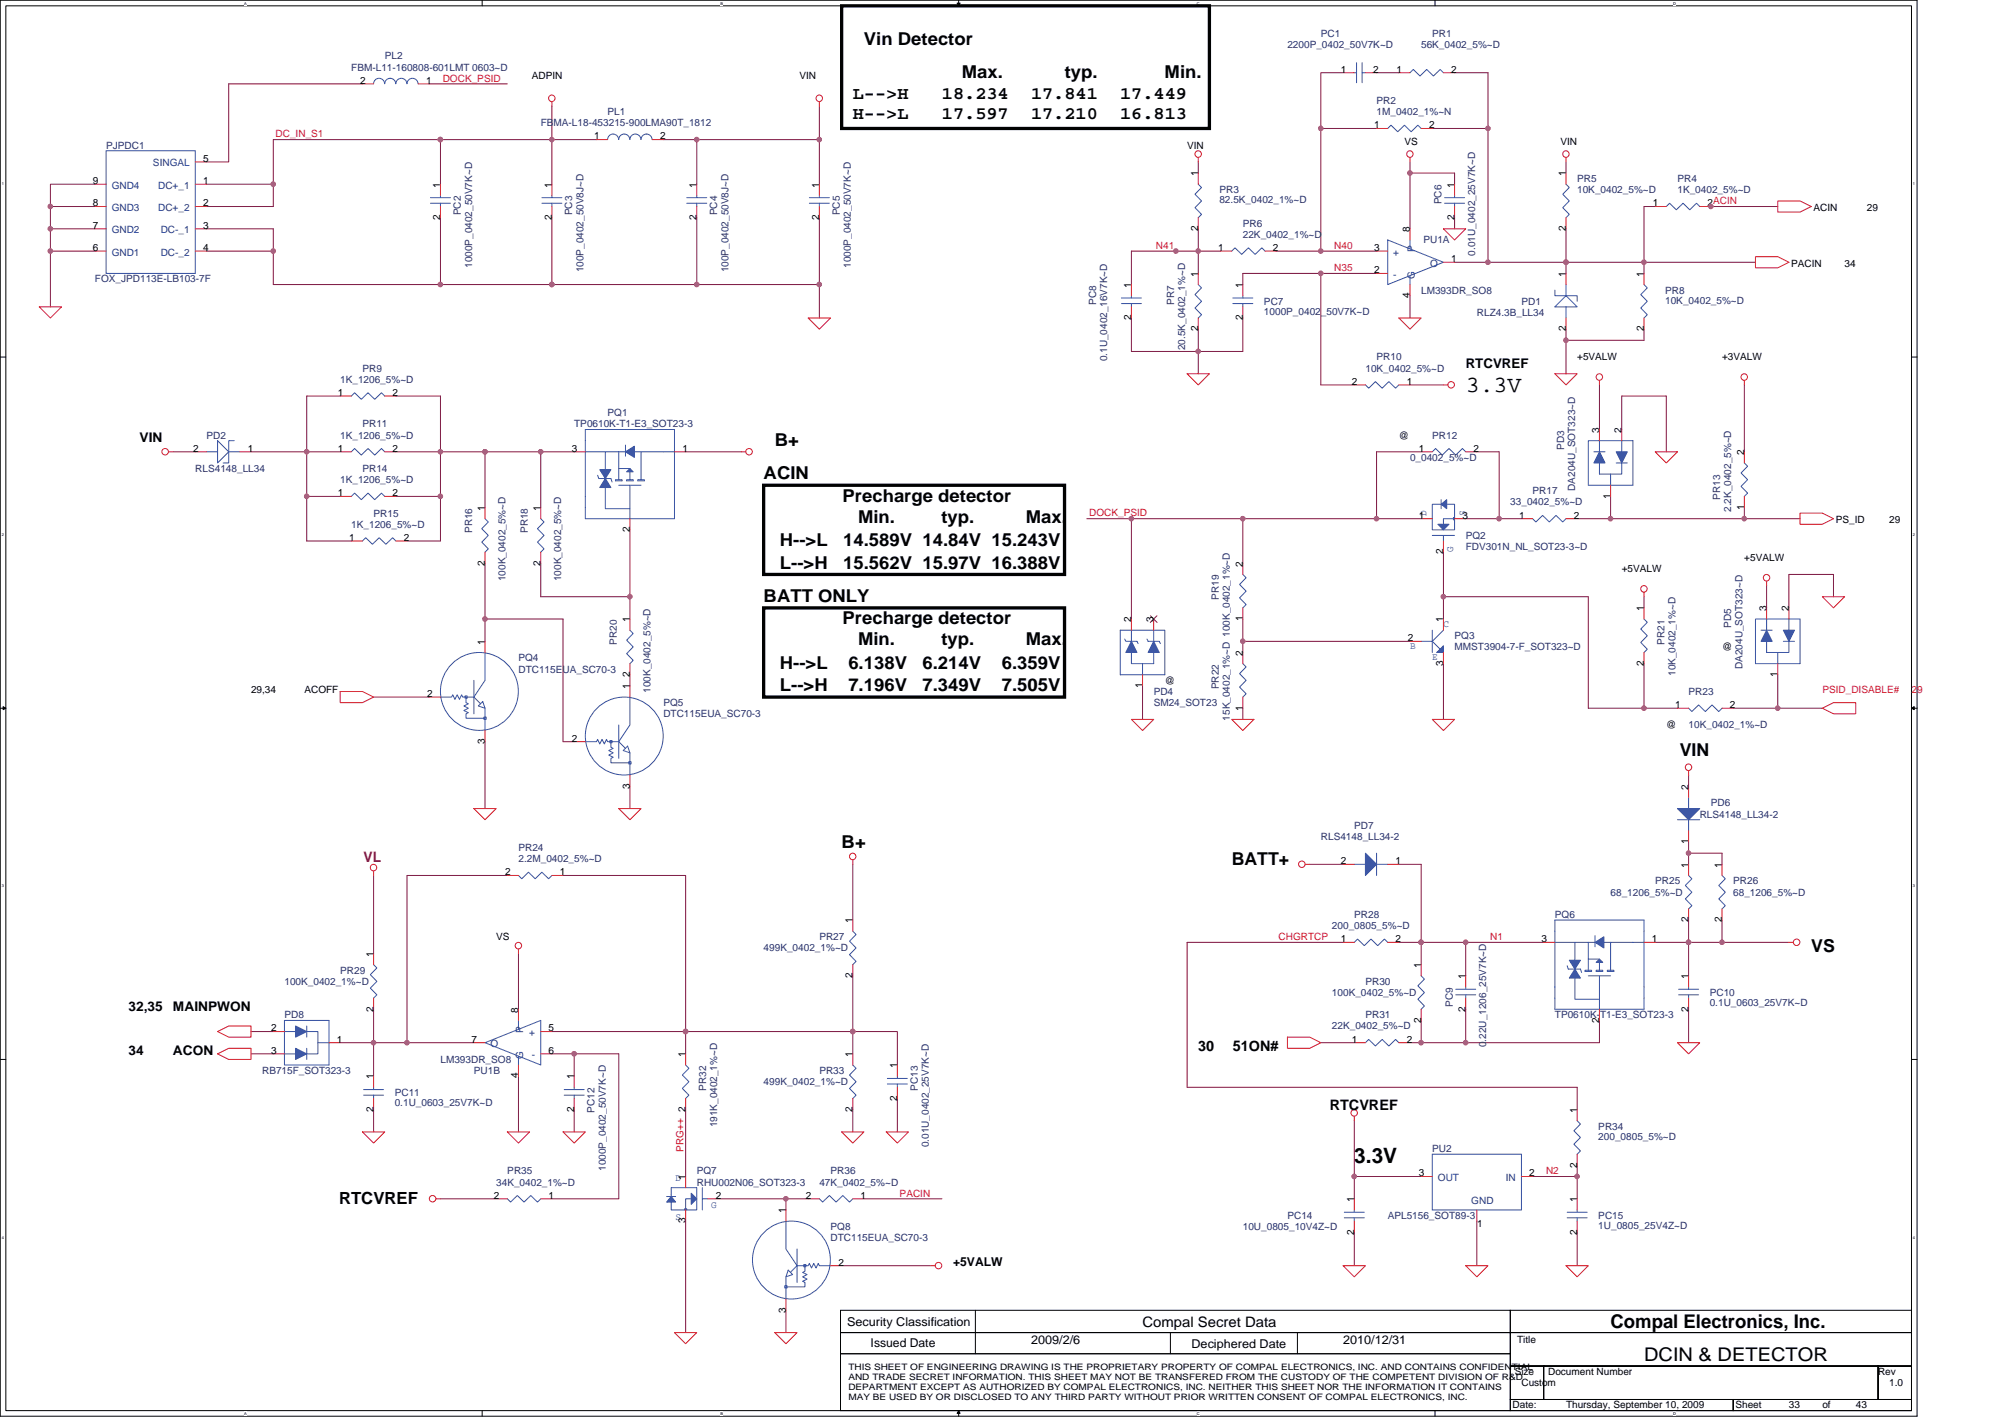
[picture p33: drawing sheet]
<svg xmlns="http://www.w3.org/2000/svg" width="297mm" height="210mm" viewBox="0 0 297 210" stroke-linecap="round" stroke-linejoin="round" font-family="sans-serif">
<defs><g id="words">
<text font-size="3.5" fill="#010202" x="217.1" y="58.1">3.3V</text>
<text font-size="3.1" fill="#010202" x="200.6" y="172.2">3.3V</text>
<g font-size="2.8" fill="#010202">
<text x="238.6" y="196.6">Compal Electronics, Inc.</text>
<text x="243.6" y="201.5">DCIN &amp; DETECTOR</text>
</g>
<g font-size="2.6" fill="#010202">
<text x="128" y="6.6">Vin Detector</text>
<text x="142.5" y="11.6">Max.</text>
<text x="157.7" y="11.6">typ.</text>
<text x="172.5" y="11.6">Min.</text>
<text x="126.3" y="14.6">L--&gt;H</text>
<text x="126.3" y="17.6">H--&gt;L</text>
<text x="139.5" y="14.6">18.234</text>
<text x="139.5" y="17.6">17.597</text>
<text x="152.7" y="14.6">17.841</text>
<text x="152.7" y="17.6">17.210</text>
<text x="166" y="14.6">17.449</text>
<text x="166" y="17.6">16.813</text>
<text x="113.1" y="71">ACIN</text>
<text x="114.8" y="66">B+</text>
<text x="124.8" y="74.3">Precharge detector</text>
<text x="127.1" y="77.4">Min.</text>
<text x="139.5" y="77.4">typ.</text>
<text x="152" y="77.4">Max.</text>
<text x="115.5" y="80.9">H--&gt;L</text>
<text x="124.9" y="80.9">14.589V 14.84V 15.243V</text>
<text x="113.1" y="89.2">BATT ONLY</text>
<text x="115.5" y="84.2">L--&gt;H</text>
<text x="124.9" y="84.2">15.562V 15.97V 16.388V</text>
<text x="124.8" y="92.5">Precharge detector</text>
<text x="127.1" y="95.6">Min.</text>
<text x="139.5" y="95.6">typ.</text>
<text x="152" y="95.6">Max.</text>
<text x="115.5" y="99.1">H--&gt;L</text>
<text x="125.7" y="99.1">6.138V</text>
<text x="136.7" y="99.1">6.214V</text>
<text x="148.4" y="99.1">6.359V</text>
<text x="115.5" y="102.4">L--&gt;H</text>
<text x="125.7" y="102.4">7.196V</text>
<text x="136.7" y="102.4">7.349V</text>
<text x="148.4" y="102.4">7.505V</text>
<text x="248.9" y="111.9">VIN</text>
<text x="124.7" y="125.6">B+</text>
<text x="182.5" y="128.1">BATT+</text>
<text x="268.3" y="141">VS</text>
</g>
<text font-size="2.5" fill="#010202" x="50.2" y="178.3">RTCVREF</text>
<text font-size="2.1" fill="#7f421c" x="53.9" y="127.7">VL</text>
<g font-size="2.1" fill="#010202">
<text x="177.5" y="155.6">30</text>
<text x="182.6" y="155.6">51ON#</text>
<text x="197" y="164.3">RTCVREF</text>
<text x="169.3" y="196.4">Compal Secret Data</text>
</g>
<g font-size="2" fill="#010202">
<text x="217.1" y="54.5">RTCVREF</text>
<text x="20.7" y="65.4">VIN</text>
<text x="19" y="149.6">32,35</text>
<text x="25.6" y="149.6">MAINPWON</text>
<text x="19" y="156.2">34</text>
<text x="25.6" y="156.2">ACON</text>
</g>
<g font-size="1.8" fill="#010202">
<text x="141.2" y="187.4">+5VALW</text>
<text x="125.5" y="196.3">Security Classification</text>
<text x="129" y="199.4">Issued Date</text>
<text x="152.8" y="199">2009/2/6</text>
<text x="176.5" y="199.6">Deciphered Date</text>
<text x="199" y="199">2010/12/31</text>
</g>
<g font-size="1.5" fill="#282973">
<text x="195.7" y="5.5">PC1</text>
<text x="212.2" y="5.5">PR1</text>
<text x="52" y="10.5">FBM-L11-160808-601LMT 0603~D</text>
<text x="57" y="8.8">PL2</text>
<text x="190.7" y="7.2">2200P_0402_50V7K~D</text>
<text x="210.5" y="7.2">56K_0402_5%~D</text>
<text x="90" y="17.1">PL1</text>
<text x="203.9" y="15.4">PR2</text>
<text x="203.9" y="17.1">1M_0402_1%~N</text>
<text x="15.7" y="22">PJPDC1</text>
<text x="80.1" y="18.7">FBMA-L18-453215-900LMA90T_1812</text>
<text x="180.7" y="28.6">PR3</text>
<text x="233.7" y="27">PR5</text>
<text x="233.7" y="28.6">10K_0402_5%~D</text>
<text x="248.5" y="27">PR4</text>
<text x="248.5" y="28.6">1K_0402_5%~D</text>
<text x="68.3" y="31.9" transform="rotate(-90 68.3 31.9)">PC2</text>
<text x="84.8" y="31.9" transform="rotate(-90 84.8 31.9)">PC3</text>
<text x="106.3" y="31.9" transform="rotate(-90 106.3 31.9)">PC4</text>
<text x="124.4" y="31.9" transform="rotate(-90 124.4 31.9)">PC5</text>
<text x="180.7" y="30.1">82.5K_0402_1%~D</text>
<text x="184.1" y="33.6">PR6</text>
<text x="184.1" y="35.2">22K_0402_1%~D</text>
<text x="213.6" y="30.2" transform="rotate(-90 213.6 30.2)">PC6</text>
<text x="14.1" y="41.8">FOX_JPD113E-LB103-7F</text>
<text x="69.9" y="39.7" transform="rotate(-90 69.9 39.7)">1000P_0402_50V7K~D</text>
<text x="86.4" y="40.3" transform="rotate(-90 86.4 40.3)">100P_0402_50V8J~D</text>
<text x="107.9" y="40.3" transform="rotate(-90 107.9 40.3)">100P_0402_50V8J~D</text>
<text x="126.1" y="39.7" transform="rotate(-90 126.1 39.7)">1000P_0402_50V7K~D</text>
<text x="210.9" y="36">PU1A</text>
<text x="218.5" y="37.8" transform="rotate(-90 218.5 37.8)">0.01U_0402_25V7K~D</text>
<text x="162.4" y="45.1" transform="rotate(-90 162.4 45.1)">PC8</text>
<text x="173.9" y="45.1" transform="rotate(-90 173.9 45.1)">PR7</text>
<text x="187.3" y="45.1">PC7</text>
<text x="187.3" y="46.6">1000P_0402_50V7K~D</text>
<text x="210.5" y="43.5">LM393DR_SO8</text>
<text x="218.8" y="46.8">RLZ4.3B_LL34</text>
<text x="225.4" y="45.1">PD1</text>
<text x="246.7" y="43.5">PR8</text>
<text x="246.7" y="45">10K_0402_5%~D</text>
<text x="164" y="53.5" transform="rotate(-90 164 53.5)">0.1U_0402_16V7K~D</text>
<text x="175.6" y="51.9" transform="rotate(-90 175.6 51.9)">20.5K_0402_1%~D</text>
<text x="203.9" y="53.4">PR10</text>
<text x="50.4" y="56.7">1K_1206_5%~D</text>
<text x="53.7" y="55">PR9</text>
<text x="202.3" y="55">10K_0402_5%~D</text>
<text x="30.6" y="64.9">PD2</text>
<text x="50.4" y="64.9">1K_1206_5%~D</text>
<text x="53.7" y="63.3">PR11</text>
<text x="85.1" y="63.3">TP0610K-T1-E3_SOT23-3</text>
<text x="90" y="61.6">PQ1</text>
<text x="212.2" y="64.9">PR12</text>
<text x="28.9" y="69.9">RLS4148_LL34</text>
<text x="50.4" y="71.5">1K_1206_5%~D</text>
<text x="53.7" y="69.9">PR14</text>
<text x="208.9" y="68.2">0_0402_5%~D</text>
<text x="231.7" y="66.6" transform="rotate(-90 231.7 66.6)">PD3</text>
<text x="55.3" y="76.5">PR15</text>
<text x="223.7" y="74.8">33_0402_5%~D</text>
<text x="227.1" y="73.2">PR17</text>
<text x="233.4" y="72.7" transform="rotate(-90 233.4 72.7)">DA204U_SOT323~D</text>
<text x="254.8" y="74" transform="rotate(-90 254.8 74)">PR13</text>
<text x="256.5" y="75.8" transform="rotate(-90 256.5 75.8)">2.2K_0402_5%~D</text>
<text x="52" y="78.1">1K_1206_5%~D</text>
<text x="69.9" y="78.9" transform="rotate(-90 69.9 78.9)">PR16</text>
<text x="78.2" y="78.9" transform="rotate(-90 78.2 78.9)">PR18</text>
<text x="217.1" y="79.8">PQ2</text>
<text x="217.1" y="81.4">FDV301N_NL_SOT23-3~D</text>
<text x="74.9" y="86.1" transform="rotate(-90 74.9 86.1)">100K_0402_5%~D</text>
<text x="83.1" y="86.1" transform="rotate(-90 83.1 86.1)">100K_0402_5%~D</text>
<text x="180.5" y="88.9" transform="rotate(-90 180.5 88.9)">PR19</text>
<text x="91.4" y="95.5" transform="rotate(-90 91.4 95.5)">PR20</text>
<text x="215.5" y="94.7">PQ3</text>
<text x="246.6" y="95.5" transform="rotate(-90 246.6 95.5)">PR21</text>
<text x="256.5" y="93" transform="rotate(-90 256.5 93)">PD5</text>
<text x="76.8" y="98">PQ4</text>
<text x="76.8" y="99.6">DTC115EUA_SC70-3</text>
<text x="215.5" y="96.3">MMST3904-7-F_SOT323~D</text>
<text x="248.2" y="100.1" transform="rotate(-90 248.2 100.1)">10K_0402_1%~D</text>
<text x="258.1" y="99.1" transform="rotate(-90 258.1 99.1)">DA204U_SOT323~D</text>
<text x="96.3" y="102.6" transform="rotate(-90 96.3 102.6)">100K_0402_5%~D</text>
<text x="98.3" y="104.6">PQ5</text>
<text x="98.3" y="106.2">DTC115EUA_SC70-3</text>
<text x="170.9" y="102.9">PD4</text>
<text x="170.9" y="104.6">SM24_SOT23</text>
<text x="180.5" y="102.1" transform="rotate(-90 180.5 102.1)">PR22</text>
<text x="182.2" y="106.7" transform="rotate(-90 182.2 106.7)">15K_0402_1%~D 100K_0402_1%~D</text>
<text x="250.2" y="102.9">PR23</text>
<text x="250.2" y="107.9">10K_0402_1%~D</text>
<text x="253.5" y="119.4">PD6</text>
<text x="195.7" y="124.4">RLS4148_LL34-2</text>
<text x="200.6" y="122.7">PD7</text>
<text x="251.8" y="121.1">RLS4148_LL34-2</text>
<text x="76.8" y="126">PR24</text>
<text x="76.8" y="127.7">2.2M_0402_5%~D</text>
<text x="245.2" y="131">PR25</text>
<text x="256.8" y="131">PR26</text>
<text x="197.3" y="137.6">200_0805_5%~D</text>
<text x="200.6" y="135.9">PR28</text>
<text x="230.4" y="135.9">PQ6</text>
<text x="238.6" y="132.6">68_1206_5%~D</text>
<text x="256.8" y="132.6">68_1206_5%~D</text>
<text x="113.1" y="140.9">499K_0402_1%~D</text>
<text x="121.4" y="139.2">PR27</text>
<text x="42.1" y="145.8">100K_0402_1%~D</text>
<text x="50.4" y="144.2">PR29</text>
<text x="197.3" y="147.5">100K_0402_5%~D</text>
<text x="202.3" y="145.8">PR30</text>
<text x="215.2" y="149.1" transform="rotate(-90 215.2 149.1)">PC9</text>
<text x="253.3" y="147.5">PC10</text>
<text x="253.3" y="149">0.1U_0603_25V7K~D</text>
<text x="42.1" y="150.8">PD8</text>
<text x="197.3" y="152.4">22K_0402_5%~D</text>
<text x="202.3" y="150.8">PR31</text>
<text x="220.2" y="155.1" transform="rotate(-90 220.2 155.1)">0.22U_1206_25V7K~D</text>
<text x="230.4" y="150.8">TP0610K-T1-E3_SOT23-3</text>
<text x="38.8" y="159">RB715F_SOT323-3</text>
<text x="65.3" y="157.4">LM393DR_SO8</text>
<text x="70.2" y="159">PU1B</text>
<text x="104.6" y="161.5" transform="rotate(-90 104.6 161.5)">PR32</text>
<text x="113.1" y="160.7">499K_0402_1%~D</text>
<text x="121.4" y="159">PR33</text>
<text x="136" y="161.5" transform="rotate(-90 136 161.5)">PC13</text>
<text x="58.5" y="162.3">PC11</text>
<text x="58.5" y="163.8">0.1U_0603_25V7K~D</text>
<text x="88.1" y="164.8" transform="rotate(-90 88.1 164.8)">PC12</text>
<text x="106.3" y="167" transform="rotate(-90 106.3 167)">191K_0402_1%~D</text>
<text x="236.8" y="167.3">PR34</text>
<text x="75.2" y="173.9">PR35</text>
<text x="89.7" y="173.4" transform="rotate(-90 89.7 173.4)">1000P_0402_50V7K~D</text>
<text x="103.2" y="173.9">PQ7</text>
<text x="123" y="173.9">PR36</text>
<text x="137.6" y="169.9" transform="rotate(-90 137.6 169.9)">0.01U_0402_25V7K~D</text>
<text x="212.2" y="170.6">PU2</text>
<text x="236.8" y="168.8">200_0805_5%~D</text>
<text x="73.5" y="175.6">34K_0402_1%~D</text>
<text x="103.2" y="175.6">RHU002N06_SOT323-3</text>
<text x="121.4" y="175.6">47K_0402_5%~D</text>
<text x="123" y="182.2">PQ8</text>
<text x="123" y="183.8">DTC115EUA_SC70-3</text>
<text x="184.1" y="182.2">10U_0805_10V4Z~D</text>
<text x="190.7" y="180.5">PC14</text>
<text x="205.6" y="180.5">APL5156_SOT89-3</text>
<text x="236.8" y="180.5">PC15</text>
<text x="236.8" y="182">1U_0805_25V4Z~D</text>
</g>
<g font-size="1.5" fill="#010202">
<text x="78.8" y="11.8">ADPIN</text>
<text x="118.4" y="11.8">VIN</text>
<text x="198.6" y="10.7">1</text>
<text x="203.5" y="10.7">2</text>
<text x="206.9" y="10.7">1</text>
<text x="215" y="10.7">2</text>
<text x="53.4" y="12.4">2</text>
<text x="63.1" y="12.4">1</text>
<text x="30.1" y="24">5</text>
<text x="88" y="20.7">1</text>
<text x="97.8" y="20.7">2</text>
<text x="175.9" y="22">VIN</text>
<text x="203.6" y="19">1</text>
<text x="208.1" y="21.5">VS</text>
<text x="211.7" y="19">2</text>
<text x="231.2" y="21.5">VIN</text>
<text x="13.7" y="27.3">9</text>
<text x="30.1" y="27.3">1</text>
<text x="65.2" y="27.8" transform="rotate(-90 65.2 27.8)">1</text>
<text x="81.7" y="27.8" transform="rotate(-90 81.7 27.8)">1</text>
<text x="103.2" y="27.8" transform="rotate(-90 103.2 27.8)">1</text>
<text x="121.4" y="27.8" transform="rotate(-90 121.4 27.8)">1</text>
<text x="177.5" y="26.1" transform="rotate(-90 177.5 26.1)">1</text>
<text x="215.5" y="27.8" transform="rotate(-90 215.5 27.8)">1</text>
<text x="232" y="26.1" transform="rotate(-90 232 26.1)">1</text>
<text x="13.7" y="33.9">7</text>
<text x="13.7" y="30.6">8</text>
<text x="30.1" y="33.9">3</text>
<text x="30.1" y="30.6">2</text>
<text x="65.2" y="32.6" transform="rotate(-90 65.2 32.6)">2</text>
<text x="81.7" y="32.6" transform="rotate(-90 81.7 32.6)">2</text>
<text x="103.2" y="32.6" transform="rotate(-90 103.2 32.6)">2</text>
<text x="121.4" y="32.6" transform="rotate(-90 121.4 32.6)">2</text>
<text x="177.5" y="34.2" transform="rotate(-90 177.5 34.2)">2</text>
<text x="208.9" y="34.4" transform="rotate(-90 208.9 34.4)">8</text>
<text x="215.5" y="32.6" transform="rotate(-90 215.5 32.6)">2</text>
<text x="232" y="34.2" transform="rotate(-90 232 34.2)">2</text>
<text x="244.9" y="30.6">1</text>
<text x="253" y="30.6">2ACIN</text>
<text x="268.7" y="31.3">ACIN</text>
<text x="276.6" y="31.3">29</text>
<text x="13.7" y="37.2">6</text>
<text x="30.1" y="37.2">4</text>
<text x="177.5" y="41" transform="rotate(-90 177.5 41)">1</text>
<text x="180.5" y="37.2">1</text>
<text x="188.6" y="37.2">2</text>
<text x="203.6" y="37.2">3</text>
<text x="203.6" y="40.5">2</text>
<text x="215" y="38.8">1</text>
<text x="232" y="41" transform="rotate(-90 232 41)">1</text>
<text x="243.5" y="41" transform="rotate(-90 243.5 41)">1</text>
<text x="265.4" y="39.5">PACIN</text>
<text x="273.3" y="39.5">34</text>
<text x="167.6" y="47.4" transform="rotate(-90 167.6 47.4)">2</text>
<text x="167.6" y="42.6" transform="rotate(-90 167.6 42.6)">1</text>
<text x="184.1" y="47.4" transform="rotate(-90 184.1 47.4)">2</text>
<text x="184.1" y="42.6" transform="rotate(-90 184.1 42.6)">1</text>
<text x="208.9" y="44.1" transform="rotate(-90 208.9 44.1)">4</text>
<text x="177.5" y="49.1" transform="rotate(-90 177.5 49.1)">2</text>
<text x="232" y="49.1" transform="rotate(-90 232 49.1)">2</text>
<text x="233.7" y="53.4">+5VALW</text>
<text x="243.5" y="49.1" transform="rotate(-90 243.5 49.1)">2</text>
<text x="255.1" y="53.4">+3VALW</text>
<text x="50.1" y="58.6">1</text>
<text x="58.2" y="58.6">2</text>
<text x="200.3" y="57">2</text>
<text x="208.4" y="57">1</text>
<text x="207.2" y="64.9">@</text>
<text x="236.9" y="64.1" transform="rotate(-90 236.9 64.1)">3</text>
<text x="240.2" y="64.1" transform="rotate(-90 240.2 64.1)">2</text>
<text x="28.6" y="66.9">2</text>
<text x="36.7" y="66.9">1</text>
<text x="50.1" y="66.9">1</text>
<text x="58.2" y="66.9">2</text>
<text x="84.7" y="66.9">3</text>
<text x="101.1" y="66.9">1</text>
<text x="210.2" y="66.9">1</text>
<text x="218.3" y="66.9">2</text>
<text x="258.4" y="67.4" transform="rotate(-90 258.4 67.4)">2</text>
<text x="50.1" y="73.5">1</text>
<text x="58.2" y="73.5">2</text>
<text x="71.8" y="75.6" transform="rotate(-90 71.8 75.6)">1</text>
<text x="80.1" y="75.6" transform="rotate(-90 80.1 75.6)">1</text>
<text x="210.2" y="76.8">1</text>
<text x="216.7" y="76.8">3</text>
<text x="225.1" y="76.8">1</text>
<text x="233.2" y="76.8">2</text>
<text x="238.6" y="73.8" transform="rotate(-90 238.6 73.8)">1</text>
<text x="258.4" y="75.5" transform="rotate(-90 258.4 75.5)">1</text>
<text x="272" y="77.5">PS_ID</text>
<text x="279.9" y="77.5">29</text>
<text x="51.7" y="80.1">1</text>
<text x="59.8" y="80.1">2</text>
<text x="71.8" y="83.8" transform="rotate(-90 71.8 83.8)">2</text>
<text x="80.1" y="83.8" transform="rotate(-90 80.1 83.8)">2</text>
<text x="93.3" y="78.8" transform="rotate(-90 93.3 78.8)">2</text>
<text x="184.1" y="83.9" transform="rotate(-90 184.1 83.9)">2</text>
<text x="213.8" y="82.1" transform="rotate(-90 213.8 82.1)">2</text>
<text x="258.4" y="83.1">+5VALW</text>
<text x="240.3" y="84.7">+5VALW</text>
<text x="71.8" y="95.5" transform="rotate(-90 71.8 95.5)">1</text>
<text x="93.3" y="92.2" transform="rotate(-90 93.3 92.2)">1</text>
<text x="167.6" y="92.2" transform="rotate(-90 167.6 92.2)">2</text>
<text x="170.9" y="92.2" transform="rotate(-90 170.9 92.2)">3</text>
<text x="184.1" y="92" transform="rotate(-90 184.1 92)">1</text>
<text x="208.6" y="95">2</text>
<text x="213.8" y="92.2" transform="rotate(-90 213.8 92.2)">1</text>
<text x="243.5" y="90.5" transform="rotate(-90 243.5 90.5)">1</text>
<text x="261.7" y="90.5" transform="rotate(-90 261.7 90.5)">3</text>
<text x="265" y="90.5" transform="rotate(-90 265 90.5)">2</text>
<text x="93.3" y="100.3" transform="rotate(-90 93.3 100.3)">2</text>
<text x="169.2" y="101.9" transform="rotate(-90 169.2 101.9)">1</text>
<text x="172.6" y="101.3">@</text>
<text x="184.1" y="97.1" transform="rotate(-90 184.1 97.1)">2</text>
<text x="213.8" y="98.6" transform="rotate(-90 213.8 98.6)">3</text>
<text x="243.5" y="98.6" transform="rotate(-90 243.5 98.6)">2</text>
<text x="255.1" y="96.3">@</text>
<text x="263.4" y="100.3" transform="rotate(-90 263.4 100.3)">1</text>
<text x="37.2" y="102.6">29,34</text>
<text x="45.1" y="102.6">ACOFF</text>
<text x="63.3" y="103.2">2</text>
<text x="93.3" y="102.1" transform="rotate(-90 93.3 102.1)">1</text>
<text x="184.1" y="105.2" transform="rotate(-90 184.1 105.2)">1</text>
<text x="246.9" y="107.9">@</text>
<text x="248.2" y="104.9">1</text>
<text x="256.3" y="104.9">2</text>
<text x="71.8" y="110.2" transform="rotate(-90 71.8 110.2)">3</text>
<text x="84.7" y="109.8">2</text>
<text x="93.3" y="116.8" transform="rotate(-90 93.3 116.8)">3</text>
<text x="250.1" y="116.9" transform="rotate(-90 250.1 116.9)">2</text>
<text x="250.1" y="125" transform="rotate(-90 250.1 125)">1</text>
<text x="74.8" y="129.6">2</text>
<text x="82.9" y="129.6">1</text>
<text x="198.6" y="128">2</text>
<text x="206.8" y="128">1</text>
<text x="250.1" y="128.5" transform="rotate(-90 250.1 128.5)">1</text>
<text x="255.1" y="128.5" transform="rotate(-90 255.1 128.5)">1</text>
<text x="126.3" y="136.7" transform="rotate(-90 126.3 136.7)">1</text>
<text x="250.1" y="136.6" transform="rotate(-90 250.1 136.6)">2</text>
<text x="255.1" y="136.6" transform="rotate(-90 255.1 136.6)">2</text>
<text x="55.3" y="141.7" transform="rotate(-90 55.3 141.7)">1</text>
<text x="73.5" y="139.2">VS</text>
<text x="198.6" y="139.5">1</text>
<text x="206.8" y="139.5">2</text>
<text x="210.5" y="143.3" transform="rotate(-90 210.5 143.3)">1</text>
<text x="228.4" y="139.5">3</text>
<text x="244.7" y="139.5">1</text>
<text x="55.3" y="149.8" transform="rotate(-90 55.3 149.8)">2</text>
<text x="76.8" y="149.9" transform="rotate(-90 76.8 149.9)">8</text>
<text x="126.3" y="144.8" transform="rotate(-90 126.3 144.8)">2</text>
<text x="217.1" y="149.8" transform="rotate(-90 217.1 149.8)">2</text>
<text x="217.1" y="145" transform="rotate(-90 217.1 145)">1</text>
<text x="250.1" y="149.8" transform="rotate(-90 250.1 149.8)">2</text>
<text x="250.1" y="145" transform="rotate(-90 250.1 145)">1</text>
<text x="40.1" y="152.7">2</text>
<text x="49.9" y="154.4">1</text>
<text x="69.9" y="154.4">7</text>
<text x="81.3" y="152.7">5</text>
<text x="200.3" y="154.4">1</text>
<text x="208.4" y="154.4">2</text>
<text x="210.5" y="151.4" transform="rotate(-90 210.5 151.4)">2</text>
<text x="236.9" y="151.4" transform="rotate(-90 236.9 151.4)">2</text>
<text x="40.1" y="156">3</text>
<text x="55.3" y="159.8" transform="rotate(-90 55.3 159.8)">1</text>
<text x="76.8" y="159.7" transform="rotate(-90 76.8 159.7)">4</text>
<text x="81.3" y="156">6</text>
<text x="85" y="159.8" transform="rotate(-90 85 159.8)">1</text>
<text x="101.6" y="156.5" transform="rotate(-90 101.6 156.5)">1</text>
<text x="126.3" y="156.5" transform="rotate(-90 126.3 156.5)">1</text>
<text x="132.9" y="158.2" transform="rotate(-90 132.9 158.2)">1</text>
<text x="55.3" y="164.7" transform="rotate(-90 55.3 164.7)">2</text>
<text x="85" y="164.7" transform="rotate(-90 85 164.7)">2</text>
<text x="126.3" y="164.7" transform="rotate(-90 126.3 164.7)">2</text>
<text x="132.9" y="163" transform="rotate(-90 132.9 163)">2</text>
<text x="233.6" y="164.8" transform="rotate(-90 233.6 164.8)">1</text>
<text x="233.6" y="172.9" transform="rotate(-90 233.6 172.9)">2</text>
<text x="73.2" y="177.5">2</text>
<text x="81.3" y="177.5">1</text>
<text x="101.6" y="174.7" transform="rotate(-90 101.6 174.7)">1</text>
<text x="106" y="177.5">2</text>
<text x="116.4" y="179.7" transform="rotate(-90 116.4 179.7)">1</text>
<text x="119.4" y="177.5">2</text>
<text x="127.5" y="177.5">1</text>
<text x="200.6" y="178" transform="rotate(-90 200.6 178)">1</text>
<text x="210.2" y="174.2">3</text>
<text x="226.6" y="174.2">2</text>
<text x="233.6" y="178" transform="rotate(-90 233.6 178)">1</text>
<text x="101.6" y="181.2" transform="rotate(-90 101.6 181.2)">3</text>
<text x="200.6" y="182.8" transform="rotate(-90 200.6 182.8)">2</text>
<text x="218.8" y="181.7">1</text>
<text x="233.6" y="182.8" transform="rotate(-90 233.6 182.8)">2</text>
<text x="124.2" y="187.4">2</text>
<text x="116.4" y="194.4" transform="rotate(-90 116.4 194.4)">3</text>
<text x="224.4" y="203.6">Size</text>
<text x="224.7" y="198.8">Title</text>
<text x="229.4" y="203.6">Document Number</text>
<text x="278.2" y="203.6">Rev</text>
<text x="224.1" y="208.6">Date:</text>
<text x="225.4" y="205.3">Custom</text>
<text x="232" y="208.6">Thursday, September 10, 2009</text>
<text x="257.1" y="208.6">Sheet</text>
<text x="265" y="208.6">33</text>
<text x="270" y="208.6">of</text>
<text x="274.9" y="208.6">43</text>
<text x="279.9" y="205.3">1.0</text>
</g>
<g font-size="1.5" fill="#ed2024">
<text x="65.6" y="12.1">DOCK_PSID</text>
<text x="40.8" y="20.3">DC_IN_S1</text>
<text x="171.3" y="36.8">N41</text>
<text x="197.7" y="40.1">N35</text>
<text x="197.7" y="36.8">N40</text>
<text x="161.4" y="76.5">DOCK_PSID</text>
<text x="270" y="102.6">PSID_DISABLE#</text>
<text x="283.2" y="102.6">29</text>
<text x="189.4" y="139.2">CHGRTCP</text>
<text x="220.8" y="139.2">N1</text>
<text x="101.2" y="170.6" transform="rotate(-90 101.2 170.6)">PRG++ 2</text>
<text x="229" y="173.9">N2</text>
<text x="133.3" y="177.2">PACIN</text>
</g>
<g font-size="1.5" fill="#1d437e">
<text x="16.5" y="28">GND4</text>
<text x="22.7" y="24.7">SINGAL</text>
<text x="23.4" y="28">DC+_1</text>
<text x="16.5" y="34.6">GND2</text>
<text x="16.5" y="31.3">GND3</text>
<text x="23.4" y="31.3">DC+_2</text>
<text x="23.8" y="34.6">DC-_1</text>
<text x="16.5" y="37.9">GND1</text>
<text x="23.8" y="37.9">DC-_2</text>
<text x="206.4" y="37.9">+</text>
<text x="206.4" y="41.2">-</text>
<text x="209.6" y="41.3" transform="rotate(-90 209.6 41.3)">G</text>
<text x="209.6" y="37.4" transform="rotate(-90 209.6 37.4)">P</text>
<text x="211.9" y="39.5">O</text>
<text x="72.7" y="155.1">O</text>
<text x="77.5" y="152.9" transform="rotate(-90 77.5 152.9)">P</text>
<text x="78.4" y="153.4">+</text>
<text x="77.5" y="156.9" transform="rotate(-90 77.5 156.9)">G</text>
<text x="78.8" y="156.7">-</text>
<text x="213" y="174.9">OUT</text>
<text x="218" y="178.3">GND</text>
<text x="223.1" y="174.9">IN</text>
</g>
<g font-size="1.5" fill="#3953a4">
<text x="211.3" y="76.5" transform="rotate(-90 211.3 76.5)">D</text>
<text x="217.1" y="76.5" transform="rotate(-90 217.1 76.5)">S</text>
<text x="215.3" y="81.8" transform="rotate(-90 215.3 81.8)">G</text>
<text x="213.8" y="92.9">C</text>
<text x="208.9" y="96.2">B</text>
<text x="212.2" y="97.8">E</text>
<text x="100.1" y="174.9">D</text>
<text x="105.4" y="178.9">G</text>
<text x="100.1" y="180.7">S</text>
</g>
<g font-size="1.3" fill="#010202">
<text x="125.7" y="202.8">THIS SHEET OF ENGINEERING DRAWING IS THE PROPRIETARY PROPERTY OF COMPAL ELECTRONICS, INC. AND CONTAINS CONFIDENTIAL</text>
<text x="125.7" y="204.3">AND TRADE SECRET INFORMATION. THIS SHEET MAY NOT BE TRANSFERED FROM THE CUSTODY OF THE COMPETENT DIVISION OF R&amp;D</text>
<text x="125.7" y="205.8">DEPARTMENT EXCEPT AS AUTHORIZED BY COMPAL ELECTRONICS, INC. NEITHER THIS SHEET NOR THE INFORMATION IT CONTAINS</text>
<text x="125.7" y="207.3">MAY BE USED BY OR DISCLOSED TO ANY THIRD PARTY WITHOUT PRIOR WRITTEN CONSENT OF COMPAL ELECTRONICS, INC.</text>
</g>
<g font-size=".6" fill="#010202">
<text x="36.1" y=".7">A</text>
<text x="106.7" y=".7">B</text>
<text x="177.3" y=".7">C</text>
<text x="247.9" y=".7">D</text>
<text x=".3" y="27.4">1</text>
<text x="283.4" y="27.4">1</text>
<text x=".3" y="79.4">2</text>
<text x="283.4" y="79.4">2</text>
<text x=".3" y="131.4">3</text>
<text x="283.4" y="131.4">3</text>
<text x=".3" y="183.4">4</text>
<text x="283.4" y="183.4">4</text>
<text x="36.1" y="209.5">A</text>
<text x="106.7" y="209.5">B</text>
<text x="177.3" y="209.5">C</text>
<text x="247.9" y="209.5">D</text>
</g>
</g></defs>
<path d="M0 0h284v209.7h-284zM.9 .9h282.3v208h-282.3z" fill="none" stroke="#010202" stroke-width=".15"/>
<g fill="#fff">
<path d="M36.1 .1h.4v.7h-.4z"/>
<path d="M36.1 209h.4v.7h-.4z"/>
</g>
<path d="M71.4 0v.9M71.4 208.9v.8" fill="none" stroke="#010202" stroke-width=".15"/>
<g fill="#fff">
<path d="M106.7 .1h.4v.7h-.4z"/>
<path d="M106.7 209h.4v.7h-.4z"/>
</g>
<path d="M142 0v.9M142 208.9v.8" fill="none" stroke="#010202" stroke-width=".15"/>
<path d="M141.8 .5h.4l-.2 .4z" fill="#010202"/>
<path d="M141.8 .5h.4l-.2 .4z" fill="none" stroke="#010202" stroke-width=".15"/>
<path d="M142 208.9l.2 .4h-.4z" fill="#010202"/>
<path d="M142 208.9l.2 .4h-.4z" fill="none" stroke="#010202" stroke-width=".15"/>
<g fill="#fff">
<path d="M177.3 .1h.4v.7h-.4z"/>
<path d="M177.3 209h.4v.7h-.4z"/>
</g>
<path d="M212.6 0v.9M212.6 208.9v.8" fill="none" stroke="#010202" stroke-width=".15"/>
<g fill="#fff">
<path d="M247.9 .1h.4v.7h-.4z"/>
<path d="M247.9 209h.4v.7h-.4z"/>
<path d="M.3 26.9h.2v.6h-.2z"/>
<path d="M283.4 26.9h.3v.6h-.3z"/>
<path d="M.3 78.9h.2v.6h-.2z"/>
<path d="M283.4 78.9h.3v.6h-.3z"/>
</g>
<path d="M0 52.9h.9M283.2 52.9h.8" fill="none" stroke="#010202" stroke-width=".15"/>
<g fill="#fff">
<path d="M.3 130.9h.2v.6h-.2z"/>
<path d="M283.4 130.9h.3v.6h-.3z"/>
</g>
<path d="M0 104.9h.9M283.2 104.9h.8" fill="none" stroke="#010202" stroke-width=".15"/>
<path d="M.5 104.6l.4 .3-.4 .2z" fill="#010202"/>
<path d="M.5 104.6l.4 .3-.4 .2z" fill="none" stroke="#010202" stroke-width=".15"/>
<path d="M283.2 104.9l.4-.3v.5z" fill="#010202"/>
<path d="M283.2 104.9l.4-.3v.5z" fill="none" stroke="#010202" stroke-width=".15"/>
<g fill="#fff">
<path d="M.3 182.9h.2v.6h-.2z"/>
<path d="M283.4 182.9h.3v.6h-.3z"/>
</g>
<path d="M0 156.9h.9M283.2 156.9h.8" fill="none" stroke="#010202" stroke-width=".15"/>
<path d="M255.1 139.5h9.9" fill="none" stroke="#7f1542" stroke-width=".15"/>
<circle cx="255.1" cy="139.5" r=".33" fill="#b9529f"/>
<circle cx="255.1" cy="139.5" r=".33" fill="none" stroke="#b9529f" stroke-width=".15"/>
<path d="M250.2 124.7v1.6M255.1 126.3v1.7M255.1 136.2v3.3h-4.9" fill="none" stroke="#7f1542" stroke-width=".15"/>
<circle cx="250.2" cy="139.5" r=".33" fill="#b9529f"/>
<circle cx="250.2" cy="139.5" r=".33" fill="none" stroke="#b9529f" stroke-width=".15"/>
<path d="M250.2 126.3h4.9" fill="none" stroke="#7f1542" stroke-width=".15"/>
<circle cx="250.2" cy="126.3" r=".33" fill="#b9529f"/>
<circle cx="250.2" cy="126.3" r=".33" fill="none" stroke="#b9529f" stroke-width=".15"/>
<path d="M194 128h5M217.1 139.5v5M237 151.1v3.3h-19.9" fill="none" stroke="#7f1542" stroke-width=".15"/>
<circle cx="217.1" cy="154.4" r=".33" fill="#b9529f"/>
<circle cx="217.1" cy="154.4" r=".33" fill="none" stroke="#b9529f" stroke-width=".15"/>
<path d="M210.5 139.5v3.4M210.5 151.1v3.3h-1.6M250.2 149.5v4.9" fill="none" stroke="#7f1542" stroke-width=".15"/>
<circle cx="210.5" cy="139.5" r=".33" fill="#b9529f"/>
<circle cx="210.5" cy="139.5" r=".33" fill="none" stroke="#b9529f" stroke-width=".15"/>
<path d="M210.5 139.5h18.2M250.2 126.3v1.7M195.7 154.4h4.9M217.1 149.5v4.9" fill="none" stroke="#7f1542" stroke-width=".15"/>
<circle cx="217.1" cy="139.5" r=".33" fill="#b9529f"/>
<circle cx="217.1" cy="139.5" r=".33" fill="none" stroke="#b9529f" stroke-width=".15"/>
<path d="M250.2 139.5v5" fill="none" stroke="#7f1542" stroke-width=".15"/>
<circle cx="250.2" cy="139.5" r=".33" fill="#b9529f"/>
<circle cx="250.2" cy="139.5" r=".33" fill="none" stroke="#b9529f" stroke-width=".15"/>
<path d="M250.2 114.8v1.6M250.2 136.2v3.3h-5M210.5 154.4h6.6" fill="none" stroke="#7f1542" stroke-width=".15"/>
<circle cx="210.5" cy="154.4" r=".33" fill="#b9529f"/>
<circle cx="210.5" cy="154.4" r=".33" fill="none" stroke="#b9529f" stroke-width=".15"/>
<path d="M233.7 174.2v3.3" fill="none" stroke="#7f1542" stroke-width=".15"/>
<circle cx="233.6" cy="174.2" r=".33" fill="#b9529f"/>
<circle cx="233.6" cy="174.2" r=".33" fill="none" stroke="#b9529f" stroke-width=".15"/>
<path d="M200.6 174.2v3.3M233.7 161v3.3M233.7 172.6v1.6h-6.6M200.6 182.5v4.9M218.8 180.8v6.6M233.7 182.5v4.9" fill="none" stroke="#7f1542" stroke-width=".15"/>
<circle cx="200.6" cy="174.2" r=".33" fill="#b9529f"/>
<circle cx="200.6" cy="174.2" r=".33" fill="none" stroke="#b9529f" stroke-width=".15"/>
<path d="M175.9 139.5v21.5h57.8M210.5 128v11.5M200.6 166v8.2h9.9" fill="none" stroke="#7f1542" stroke-width=".15"/>
<circle cx="210.5" cy="139.5" r=".33" fill="#b9529f"/>
<circle cx="210.5" cy="139.5" r=".33" fill="none" stroke="#b9529f" stroke-width=".15"/>
<path d="M103.2 42.1h18.2M175.9 139.5h23.1M207.2 139.5h3.3M207.2 128h3.3" fill="none" stroke="#7f1542" stroke-width=".15"/>
<circle cx="103.2" cy="42.1" r=".33" fill="#b9529f"/>
<circle cx="103.2" cy="42.1" r=".33" fill="none" stroke="#b9529f" stroke-width=".15"/>
<path d="M40.5 20.7v6.6M65.3 20.7h16.5" fill="none" stroke="#7f1542" stroke-width=".15"/>
<circle cx="65.2" cy="20.7" r=".33" fill="#b9529f"/>
<circle cx="65.2" cy="20.7" r=".33" fill="none" stroke="#b9529f" stroke-width=".15"/>
<path d="M81.8 42.1h21.4" fill="none" stroke="#7f1542" stroke-width=".15"/>
<circle cx="81.7" cy="42.1" r=".33" fill="#b9529f"/>
<circle cx="81.7" cy="42.1" r=".33" fill="none" stroke="#b9529f" stroke-width=".15"/>
<path d="M121.4 20.7v6.6" fill="none" stroke="#7f1542" stroke-width=".15"/>
<circle cx="121.4" cy="20.7" r=".33" fill="#b9529f"/>
<circle cx="121.4" cy="20.7" r=".33" fill="none" stroke="#b9529f" stroke-width=".15"/>
<path d="M103.2 20.7h18.2M121.4 42.1v5" fill="none" stroke="#7f1542" stroke-width=".15"/>
<circle cx="103.2" cy="20.7" r=".33" fill="#b9529f"/>
<circle cx="103.2" cy="20.7" r=".33" fill="none" stroke="#b9529f" stroke-width=".15"/>
<path d="M121.4 32.2v9.9" fill="none" stroke="#7f1542" stroke-width=".15"/>
<circle cx="121.4" cy="42.1" r=".33" fill="#b9529f"/>
<circle cx="121.4" cy="42.1" r=".33" fill="none" stroke="#b9529f" stroke-width=".15"/>
<path d="M121.4 15.7v5M40.5 20.7h24.8M98.3 20.7h4.9" fill="none" stroke="#7f1542" stroke-width=".15"/>
<circle cx="65.2" cy="20.7" r=".33" fill="#b9529f"/>
<circle cx="65.2" cy="20.7" r=".33" fill="none" stroke="#b9529f" stroke-width=".15"/>
<path d="M65.3 42.1h16.5" fill="none" stroke="#7f1542" stroke-width=".15"/>
<circle cx="81.7" cy="42.1" r=".33" fill="#b9529f"/>
<circle cx="81.7" cy="42.1" r=".33" fill="none" stroke="#b9529f" stroke-width=".15"/>
<circle cx="65.2" cy="42.1" r=".33" fill="#b9529f"/>
<circle cx="65.2" cy="42.1" r=".33" fill="none" stroke="#b9529f" stroke-width=".15"/>
<path d="M30.6 33.9h9.9M40.5 27.3v3.3M40.5 42.1h24.8" fill="none" stroke="#7f1542" stroke-width=".15"/>
<circle cx="40.5" cy="27.3" r=".33" fill="#b9529f"/>
<circle cx="40.5" cy="27.3" r=".33" fill="none" stroke="#b9529f" stroke-width=".15"/>
<path d="M40.5 37.2v4.9" fill="none" stroke="#7f1542" stroke-width=".15"/>
<circle cx="40.5" cy="37.2" r=".33" fill="#b9529f"/>
<circle cx="40.5" cy="37.2" r=".33" fill="none" stroke="#b9529f" stroke-width=".15"/>
<path d="M65.3 20.7v6.6M88.4 20.7h-6.6v6.6" fill="none" stroke="#7f1542" stroke-width=".15"/>
<circle cx="81.7" cy="20.7" r=".33" fill="#b9529f"/>
<circle cx="81.7" cy="20.7" r=".33" fill="none" stroke="#b9529f" stroke-width=".15"/>
<path d="M30.6 30.6h9.9M30.6 27.3h9.9M40.5 33.9v3.3h-9.9M65.3 32.2v9.9M81.8 32.2v9.9M103.2 20.7v6.6M103.2 32.2v9.9M253.5 30.6h9.9" fill="none" stroke="#7f1542" stroke-width=".15"/>
<circle cx="253.5" cy="30.6" r=".33" fill="#b9529f"/>
<circle cx="253.5" cy="30.6" r=".33" fill="none" stroke="#b9529f" stroke-width=".15"/>
<path d="M50.4 58.6h-5v8.3M58.6 58.6h6.7M65.3 66.9v6.6" fill="none" stroke="#7f1542" stroke-width=".15"/>
<circle cx="65.2" cy="73.5" r=".33" fill="#b9529f"/>
<circle cx="65.2" cy="73.5" r=".33" fill="none" stroke="#b9529f" stroke-width=".15"/>
<circle cx="65.2" cy="66.9" r=".33" fill="#b9529f"/>
<circle cx="65.2" cy="66.9" r=".33" fill="none" stroke="#b9529f" stroke-width=".15"/>
<path d="M45.4 66.9v6.6" fill="none" stroke="#7f1542" stroke-width=".15"/>
<circle cx="45.4" cy="73.5" r=".33" fill="#b9529f"/>
<circle cx="45.4" cy="73.5" r=".33" fill="none" stroke="#b9529f" stroke-width=".15"/>
<circle cx="45.4" cy="66.9" r=".33" fill="#b9529f"/>
<circle cx="45.4" cy="66.9" r=".33" fill="none" stroke="#b9529f" stroke-width=".15"/>
<path d="M37.2 66.9h8.2M65.3 66.9h6.6" fill="none" stroke="#7f1542" stroke-width=".15"/>
<circle cx="71.8" cy="66.9" r=".33" fill="#b9529f"/>
<circle cx="71.8" cy="66.9" r=".33" fill="none" stroke="#b9529f" stroke-width=".15"/>
<path d="M80.1 66.9h-8.2v8.3M93.3 88.4v3.3" fill="none" stroke="#7f1542" stroke-width=".15"/>
<circle cx="80.1" cy="66.9" r=".33" fill="#b9529f"/>
<circle cx="80.1" cy="66.9" r=".33" fill="none" stroke="#b9529f" stroke-width=".15"/>
<circle cx="71.8" cy="66.9" r=".33" fill="#b9529f"/>
<circle cx="71.8" cy="66.9" r=".33" fill="none" stroke="#b9529f" stroke-width=".15"/>
<path d="M71.9 83.4v8.3h11.5v18.1h1.7M93.3 99.9v1.7M55.3 103.2h8.3M71.9 109.8v9.9" fill="none" stroke="#7f1542" stroke-width=".15"/>
<circle cx="71.8" cy="91.7" r=".33" fill="#b9529f"/>
<circle cx="71.8" cy="91.7" r=".33" fill="none" stroke="#b9529f" stroke-width=".15"/>
<path d="M85.1 66.9h-5v8.3M80.1 88.4h13.2" fill="none" stroke="#7f1542" stroke-width=".15"/>
<circle cx="93.3" cy="88.4" r=".33" fill="#b9529f"/>
<circle cx="93.3" cy="88.4" r=".33" fill="none" stroke="#b9529f" stroke-width=".15"/>
<path d="M65.3 58.6v8.3h-6.7M25.6 66.9h3.3M45.4 66.9h5M50.4 73.5h-5v6.6h6.6M58.6 73.5h6.7v6.6h-5M93.3 78.5v9.9M101.6 66.9h8.2M71.9 91.7v3.3M80.1 83.4v5M93.3 116.4v3.3M60.3 129.6v24.8M76.8 159.4v8.2" fill="none" stroke="#7f1542" stroke-width=".15"/>
<circle cx="60.3" cy="154.4" r=".33" fill="#b9529f"/>
<circle cx="60.3" cy="154.4" r=".33" fill="none" stroke="#b9529f" stroke-width=".15"/>
<path d="M37.2 152.8h3.3M37.2 156.1h3.3M55.3 154.4v5" fill="none" stroke="#7f1542" stroke-width=".15"/>
<circle cx="55.3" cy="154.4" r=".33" fill="#b9529f"/>
<circle cx="55.3" cy="154.4" r=".33" fill="none" stroke="#b9529f" stroke-width=".15"/>
<path d="M55.3 154.4h14.9M126.3 144.5v8.3M106.5 177.5h9.9v1.7" fill="none" stroke="#7f1542" stroke-width=".15"/>
<circle cx="116.4" cy="177.5" r=".33" fill="#b9529f"/>
<circle cx="116.4" cy="177.5" r=".33" fill="none" stroke="#b9529f" stroke-width=".15"/>
<path d="M76.8 141.2v8.3M101.6 152.8h24.7M124.7 187.4h13.2" fill="none" stroke="#7f1542" stroke-width=".15"/>
<circle cx="101.6" cy="152.7" r=".33" fill="#b9529f"/>
<circle cx="101.6" cy="152.7" r=".33" fill="none" stroke="#b9529f" stroke-width=".15"/>
<path d="M55.3 149.5v4.9h-4.9M81.8 152.8h19.8M81.8 156.1h9.9v21.4M116.4 177.5h3.3M128 177.5h11.5" fill="none" stroke="#7f1542" stroke-width=".15"/>
<circle cx="85.1" cy="156" r=".33" fill="#b9529f"/>
<circle cx="85.1" cy="156" r=".33" fill="none" stroke="#b9529f" stroke-width=".15"/>
<path d="M55.3 129.6v11.6M83.4 129.6h18.2M85.1 156.1v3.3M126.3 152.8v3.3M55.3 164.3v3.3M65.3 177.5h8.2M81.8 177.5h9.9M85.1 164.3v3.3M101.6 164.3v9.9M126.3 164.3v3.3M101.6 180.8v16.5M116.4 194v3.3" fill="none" stroke="#7f1542" stroke-width=".15"/>
<circle cx="126.3" cy="152.7" r=".33" fill="#b9529f"/>
<circle cx="126.3" cy="152.7" r=".33" fill="none" stroke="#b9529f" stroke-width=".15"/>
<path d="M60.3 129.6h14.9M101.6 129.6v26.5" fill="none" stroke="#7f1542" stroke-width=".15"/>
<circle cx="101.6" cy="152.7" r=".33" fill="#b9529f"/>
<circle cx="101.6" cy="152.7" r=".33" fill="none" stroke="#b9529f" stroke-width=".15"/>
<path d="M126.3 152.8h6.6v4.9" fill="none" stroke="#7f1542" stroke-width=".15"/>
<circle cx="126.3" cy="152.7" r=".33" fill="#b9529f"/>
<circle cx="126.3" cy="152.7" r=".33" fill="none" stroke="#b9529f" stroke-width=".15"/>
<path d="M203.9 66.9v9.9M218.8 66.9h3.3M222.1 76.8h3.3M184.1 104.9v1.6M126.3 128v8.2M132.9 162.7v4.9" fill="none" stroke="#7f1542" stroke-width=".15"/>
<circle cx="203.9" cy="76.8" r=".33" fill="#b9529f"/>
<circle cx="203.9" cy="76.8" r=".33" fill="none" stroke="#b9529f" stroke-width=".15"/>
<path d="M203.9 76.8h6.6M203.9 66.9h6.6M184.1 95h24.8M213.8 88.4v3.3" fill="none" stroke="#7f1542" stroke-width=".15"/>
<circle cx="184.1" cy="95" r=".33" fill="#b9529f"/>
<circle cx="184.1" cy="95" r=".33" fill="none" stroke="#b9529f" stroke-width=".15"/>
<path d="M233.7 76.8h4.9M184.1 91.7v3.3M256.8 104.9h13.2" fill="none" stroke="#7f1542" stroke-width=".15"/>
<circle cx="263.4" cy="104.9" r=".33" fill="#b9529f"/>
<circle cx="263.4" cy="104.9" r=".33" fill="none" stroke="#b9529f" stroke-width=".15"/>
<path d="M184.1 76.8h19.8" fill="none" stroke="#7f1542" stroke-width=".15"/>
<circle cx="184.1" cy="76.8" r=".33" fill="#b9529f"/>
<circle cx="184.1" cy="76.8" r=".33" fill="none" stroke="#b9529f" stroke-width=".15"/>
<path d="M258.4 57v9.9M238.6 76.8h19.8" fill="none" stroke="#7f1542" stroke-width=".15"/>
<circle cx="238.6" cy="76.8" r=".33" fill="#b9529f"/>
<circle cx="238.6" cy="76.8" r=".33" fill="none" stroke="#b9529f" stroke-width=".15"/>
<path d="M213.8 81.8v6.6h21.5" fill="none" stroke="#7f1542" stroke-width=".15"/>
<circle cx="213.8" cy="88.4" r=".33" fill="#b9529f"/>
<circle cx="213.8" cy="88.4" r=".33" fill="none" stroke="#b9529f" stroke-width=".15"/>
<path d="M235.3 88.4v16.5h8.3" fill="none" stroke="#7f1542" stroke-width=".15"/>
<circle cx="243.5" cy="104.9" r=".33" fill="#b9529f"/>
<circle cx="243.5" cy="104.9" r=".33" fill="none" stroke="#b9529f" stroke-width=".15"/>
<path d="M237 57v6.6M184.1 76.8v6.6M240.3 63.6v-5h6.6v8.3M258.4 76.8h8.3M243.6 98.3v6.6h4.9" fill="none" stroke="#7f1542" stroke-width=".15"/>
<circle cx="258.4" cy="76.8" r=".33" fill="#b9529f"/>
<circle cx="258.4" cy="76.8" r=".33" fill="none" stroke="#b9529f" stroke-width=".15"/>
<path d="M161 76.8h6.6v14.9M258.4 75.2v1.6M184.1 95v1.6M243.6 88.4v1.6" fill="none" stroke="#7f1542" stroke-width=".15"/>
<circle cx="167.6" cy="76.8" r=".33" fill="#b9529f"/>
<circle cx="167.6" cy="76.8" r=".33" fill="none" stroke="#b9529f" stroke-width=".15"/>
<path d="M167.6 76.8h16.5M222.1 66.9v9.9M238.6 73.5v3.3M213.8 98.3v8.2M261.7 86.7v3.3M263.4 99.9v5M271.6 88.4v-3.3h-6.6v4.9M169.3 101.6v4.9" fill="none" stroke="#7f1542" stroke-width=".15"/>
<circle cx="222.1" cy="76.8" r=".33" fill="#b9529f"/>
<circle cx="222.1" cy="76.8" r=".33" fill="none" stroke="#b9529f" stroke-width=".15"/>
<path d="M33.9 12.4h19.8M63.6 12.4h11.6M81.8 15.7v5M208.9 24v9.9M208.9 25.6h6.6v1.7M215.5 32.2v1.7M208.9 43.8v3.3M217.1 76.8h5" fill="none" stroke="#7f1542" stroke-width=".15"/>
<circle cx="208.9" cy="25.6" r=".33" fill="#b9529f"/>
<circle cx="208.9" cy="25.6" r=".33" fill="none" stroke="#b9529f" stroke-width=".15"/>
<path d="M243.6 30.6v9.9" fill="none" stroke="#7f1542" stroke-width=".15"/>
<circle cx="243.5" cy="38.8" r=".33" fill="#b9529f"/>
<circle cx="243.5" cy="38.8" r=".33" fill="none" stroke="#b9529f" stroke-width=".15"/>
<path d="M184.1 52h-6.6v3.3M208.9 57h4.9" fill="none" stroke="#7f1542" stroke-width=".15"/>
<circle cx="177.5" cy="52" r=".33" fill="#b9529f"/>
<circle cx="177.5" cy="52" r=".33" fill="none" stroke="#b9529f" stroke-width=".15"/>
<path d="M174.2 37.2h6.6M189.1 37.2h14.8M215.5 38.8h4.9M232 24v1.6M177.5 48.7v3.3h-9.9M184.1 40.5h19.8" fill="none" stroke="#7f1542" stroke-width=".15"/>
<circle cx="174.2" cy="37.2" r=".33" fill="#b9529f"/>
<circle cx="174.2" cy="37.2" r=".33" fill="none" stroke="#b9529f" stroke-width=".15"/>
<path d="M177.5 37.2v3.3" fill="none" stroke="#7f1542" stroke-width=".15"/>
<circle cx="177.5" cy="37.2" r=".33" fill="#b9529f"/>
<circle cx="177.5" cy="37.2" r=".33" fill="none" stroke="#b9529f" stroke-width=".15"/>
<path d="M177.5 33.9v3.3M232 50.4h11.6" fill="none" stroke="#7f1542" stroke-width=".15"/>
<circle cx="232" cy="50.4" r=".33" fill="#b9529f"/>
<circle cx="232" cy="50.4" r=".33" fill="none" stroke="#b9529f" stroke-width=".15"/>
<path d="M195.7 40.5v16.5" fill="none" stroke="#7f1542" stroke-width=".15"/>
<circle cx="195.7" cy="40.5" r=".33" fill="#b9529f"/>
<circle cx="195.7" cy="40.5" r=".33" fill="none" stroke="#b9529f" stroke-width=".15"/>
<path d="M195.7 19v18.2M167.6 37.2v4.9M195.7 57h4.9" fill="none" stroke="#7f1542" stroke-width=".15"/>
<circle cx="195.7" cy="37.2" r=".33" fill="#b9529f"/>
<circle cx="195.7" cy="37.2" r=".33" fill="none" stroke="#b9529f" stroke-width=".15"/>
<circle cx="195.7" cy="19" r=".33" fill="#b9529f"/>
<circle cx="195.7" cy="19" r=".33" fill="none" stroke="#b9529f" stroke-width=".15"/>
<path d="M195.7 19h8.2M212.2 19h8.2M232 33.9v6.6M167.6 47.1v4.9M184.1 40.5v1.6M184.1 47.1v4.9" fill="none" stroke="#7f1542" stroke-width=".15"/>
<circle cx="232" cy="38.8" r=".33" fill="#b9529f"/>
<circle cx="232" cy="38.8" r=".33" fill="none" stroke="#b9529f" stroke-width=".15"/>
<path d="M220.4 19v19.8M243.6 48.7v1.7" fill="none" stroke="#7f1542" stroke-width=".15"/>
<circle cx="220.4" cy="19" r=".33" fill="#b9529f"/>
<circle cx="220.4" cy="19" r=".33" fill="none" stroke="#b9529f" stroke-width=".15"/>
<path d="M199 10.8h-3.3v8.2M203.9 10.8h3.3M215.5 10.8h4.9v8.2M177.5 24v1.6M232 38.8h11.6M232 48.7v6.6" fill="none" stroke="#7f1542" stroke-width=".15"/>
<circle cx="232" cy="38.8" r=".33" fill="#b9529f"/>
<circle cx="232" cy="38.8" r=".33" fill="none" stroke="#b9529f" stroke-width=".15"/>
<path d="M167.6 37.2h6.6M220.4 38.8h11.6M243.6 30.6h1.6M243.6 38.8h16.5" fill="none" stroke="#7f1542" stroke-width=".15"/>
<circle cx="220.4" cy="38.8" r=".33" fill="#b9529f"/>
<circle cx="220.4" cy="38.8" r=".33" fill="none" stroke="#b9529f" stroke-width=".15"/>
<path d="M33.9 12.4v11.6h-3.3M14.1 27.3h-6.6v3.3" fill="none" stroke="#7f1542" stroke-width=".15"/>
<circle cx="7.5" cy="30.6" r=".33" fill="#b9529f"/>
<circle cx="7.5" cy="30.6" r=".33" fill="none" stroke="#b9529f" stroke-width=".15"/>
<path d="M14.1 30.6h-6.6v3.3" fill="none" stroke="#7f1542" stroke-width=".15"/>
<circle cx="7.5" cy="33.9" r=".33" fill="#b9529f"/>
<circle cx="7.5" cy="33.9" r=".33" fill="none" stroke="#b9529f" stroke-width=".15"/>
<path d="M14.1 33.9h-6.6v3.3" fill="none" stroke="#7f1542" stroke-width=".15"/>
<circle cx="7.5" cy="37.2" r=".33" fill="#b9529f"/>
<circle cx="7.5" cy="37.2" r=".33" fill="none" stroke="#b9529f" stroke-width=".15"/>
<path d="M14.1 37.2h-6.6v8.2" fill="none" stroke="#7f1542" stroke-width=".15"/>
<g fill="none" stroke="#ed2024" stroke-width=".15">
<path d="M81.8 15.1v.6M121.4 15.1v.6M14.1 37.2h1.6M14.1 27.3h1.6M14.1 30.6h1.6M14.1 33.9h1.6M28.9 37.2h1.7M28.9 24h1.7M28.9 27.3h1.7M28.9 30.6h1.7M28.9 33.9h1.7M177.5 23.3v.7"/>
<path d="M203.9 37.2h1.7M208.9 33.9v1.6M208.9 23.3v.7M213.8 33.9h3.3l-1.6 1.6zM213.8 38.8h1.7M232 23.3v.7M245.2 30.6h1.7M251.8 30.6h1.7M260.1 38h3.3l1.6 .8-1.6 .9h-3.3zM263.4 29.8h3.3l1.6 .8-1.6 .8h-3.3zM5.8 45.4h3.3l-1.6 1.7zM119.7 47.1h3.3l-1.6 1.6z"/>
<path d="M175.9 55.3h3.3l-1.7 1.7zM203.9 40.5h1.7M207.2 47.1h3.3l-1.6 1.6zM208.9 42.1v1.7M213.8 57h.7M230.4 55.3h3.3l-1.7 1.7zM237 56.3v.7M258.4 56.3v.7M25 66.9h.6M109.8 66.9h.7M245.2 66.9h3.3l-1.6 1.7zM266.7 76h3.3l1.6 .8-1.6 .8h-3.3z"/>
<path d="M243.6 87.7v.7M261.7 86.1v.6M270 88.4h3.3l-1.7 1.6zM50.4 102.4h3.3l1.6 .8-1.6 .9h-3.3zM70.2 119.7h3.3l-1.6 1.7zM85.1 109.8h1.6M91.7 119.7h3.3l-1.7 1.7zM93.3 101.6v1.6M93.3 114.8v1.6M167.6 106.5h3.3l-1.6 1.7zM182.5 106.5h3.3l-1.7 1.7zM212.2 106.5h3.3l-1.7 1.7z"/>
<path d="M250.2 114.1v.7M270 104.9l1.6-.8h3.3v1.6h-3.3zM55.3 129v.6M126.3 127.3v.7M193.4 128h.6M255.1 128v1.6M255.1 134.6v1.6M265 139.5h.7M32.2 156.1l1.7-.9h3.3v1.7h-3.3zM32.2 152.8l1.7-.9h3.3v1.7h-3.3zM76.8 140.5v.7M190.7 153.6h3.3l1.7 .8-1.7 .8h-3.3z"/>
<path d="M200.6 154.4h1.7M207.2 154.4h1.7M248.5 154.4h3.3l-1.6 1.7zM53.7 167.6h3.3l-1.7 1.7zM64.6 177.5h.7M75.2 167.6h3.3l-1.7 1.7zM83.4 167.6h3.3l-1.6 1.7zM119.7 177.5h1.7M124.7 167.6h3.3l-1.7 1.7zM126.3 177.5h1.7M131.3 167.6h3.3l-1.7 1.7zM200.6 165.3v.7"/>
<path d="M99.9 197.3h3.3l-1.6 1.7zM114.8 197.3h3.3l-1.7 1.7zM137.9 187.4h.7M199 187.4h3.3l-1.7 1.7zM217.1 187.4h3.3l-1.6 1.7zM232 187.4h3.3l-1.6 1.7z"/>
<circle cx="81.7" cy="14.6" r=".48"/>
<circle cx="121.4" cy="14.6" r=".48"/>
<circle cx="177.5" cy="22.8" r=".48"/>
<circle cx="208.9" cy="22.8" r=".48"/>
<circle cx="232" cy="22.8" r=".48"/>
<circle cx="215" cy="57" r=".48"/>
<circle cx="236.9" cy="55.8" r=".48"/>
<circle cx="258.4" cy="55.8" r=".48"/>
<circle cx="24.5" cy="66.9" r=".48"/>
<circle cx="111" cy="66.9" r=".48"/>
<circle cx="243.5" cy="87.2" r=".48"/>
<circle cx="261.7" cy="85.5" r=".48"/>
<circle cx="250.1" cy="113.6" r=".48"/>
<circle cx="55.3" cy="128.5" r=".48"/>
<circle cx="126.3" cy="126.8" r=".48"/>
<circle cx="192.9" cy="128" r=".48"/>
<circle cx="266.2" cy="139.5" r=".48"/>
<circle cx="76.8" cy="140" r=".48"/>
<circle cx="64.1" cy="177.5" r=".48"/>
<circle cx="200.6" cy="164.8" r=".48"/>
<circle cx="139" cy="187.4" r=".48"/>
</g>
<g fill="none" stroke="#010202" stroke-width=".15">
<path d="M124.5 194h99.2v3.3h-99.2zM124.5 197.3h99.2v3.2h-99.2zM144.5 194v6.5M173.4 197.3v3.2M192.2 197.3v3.2M223.7 194h59.5v3.3h-59.5zM223.7 197.3h59.5v5h-59.5zM124.5 200.5h99.2v8.4h-99.2zM223.7 202.3h5v4.9h-5zM223.7 207.2h33.1v1.7h-33.1zM228.7 202.3h49.5v4.9h-49.5zM256.8 207.2h26.4v1.7h-26.4z"/>
<path d="M278.2 202.3h5v4.9h-5z"/>
</g>
<path d="M124.7 .9h54.5v18.1h-54.5zM113.1 71.9h44.6v13.2h-44.6zM113.1 90h44.6v13.2h-44.6z" fill="none" stroke="#010202" stroke-width=".49"/>
<g fill="none" stroke="#3953a4" stroke-width=".15">
<path d="M15.7 22.3h13.2v18.2h-13.2zM205.6 35.5l8.2 3.3-8.2 3.3zM208.9 35.5v1.3M246.9 30.6l.5-.5 .9 1 1-1 1 1 1-1 .5 .5M208.9 40.8v1.3M86.7 109.8h1.7l.1-.3 .4 .7 .3-.7 .3 .7 .3-.7 .2 .3h1.7M90.4 109.7h.3v.3h-.3zM90.5 109.8v.9l.3 .1-.6 .3 .6 .4-.6 .3 .6 .3-.3 .2v.7h2.8M91.7 107.4v4.9M91.7 109.8l1 1M93 110.5l.3 1-1-.4zM93.2 112.8h.3v.3h-.3z"/>
<path d="M93.3 103.2v4.2l-1.6 2.4M93.3 111.5v3.3M255.1 129.6l.5 .5-1 1 1 1-1 1 1 1-.5 .5M202.3 154.4l.5-.5 1 1 1-1 1 1 1-1 .4 .5M121.4 177.5l.5 .5 1-1 1 1 1-1 1 1 .4-.5"/>
<circle cx="92.5" cy="109" r="5.8"/>
</g>
<path d="M248.5 119.7h3.3l-1.6 1.7z" fill="#3953a4"/>
<g fill="none" stroke="#3953a4" stroke-width=".15">
<path d="M119.9 30.1h3M119.9 29.3h3M121.4 28.9v.4M121.4 30.1v.5M214 30.1h3M214 29.3h3M215.5 28.9v.4M215.5 30.1v.5M182.6 45h3M182.6 44.1h3M184.1 43.8v.3M184.1 45v.4"/>
<path d="M53.7 80.1l.5-.5 1 1 1-1 1 1 1-1 .4 .5M248.5 119.7h3.3l-1.6 1.7zM250.2 118.1v1.6M76.8 129.6l.5 .5 1-.9 1 .9 1-.9 1 .9 .5-.5M248.5 121.4h3.3M250.2 121.4v1.6"/>
</g>
<path d="M121.4 27.3v1.6M121.4 30.6v1.6M215.5 27.3v1.6M215.5 30.6v1.6M184.1 42.1v1.7M184.1 45.4v1.7M52 80.1h1.7M58.6 80.1h1.7M250.2 116.4v1.7M75.2 129.6h1.6M81.8 129.6h1.6M250.2 123v1.7" fill="none" stroke="#ed2024" stroke-width=".15"/>
<path d="M92.7 66.9l1.3-.8v1.6z" fill="#3953a4"/>
<path d="M92.7 66.9l1.3-.8v1.6z" fill="none" stroke="#3953a4" stroke-width=".15"/>
<path d="M93.3 69.4l.5 .5h-1z" fill="#3953a4"/>
<g fill="none" stroke="#3953a4" stroke-width=".15">
<path d="M86.7 66.9h6M86.7 76.8v-13.2h13.2v13.2M91.2 71h1v.2h-1zM91.7 71.9h3.3M91.7 69.4h1.6M91.7 66.9v4.1M92.7 65.9v1.7M92.8 71h1v.2h-1zM93.3 69.4l.5 .5h-1zM93.3 69.9v1.1M94 66.9h1M94.5 71h1v.2h-1z"/>
<path d="M99.9 66.9h-4.9v4.1"/>
</g>
<path d="M89.7 70.9l.8 1.3h-1.6z" fill="#3953a4"/>
<path d="M89.7 70.9l.8 1.3h-1.6z" fill="none" stroke="#3953a4" stroke-width=".15"/>
<path d="M88.9 69.6h1.6l-.8 1.3z" fill="#3953a4"/>
<g fill="none" stroke="#3953a4" stroke-width=".15">
<path d="M166.1 45h3M166.1 44.1h3M167.6 43.8v.3M167.6 45v.4M86.7 76.8h13.2M88.5 70.4l.2 .5h1.8l.2 .5M88.9 69.6h1.6l-.8 1.3zM89.7 72.2v3.1h3.6M89.7 66.9v2.7M93.3 71.9v4.9M71.9 96.6v4.1l-1.7 2.5M65.3 103.2h1.6l.2-.3 .3 .7 .3-.7 .4 .7 .3-.7 .2 .3h1.6"/>
<path d="M68.9 103.1h.3v.3h-.3zM69 103.2v.9l.4 .1-.7 .3 .7 .4-.7 .3 .7 .3-.4 .2v.7h2.9M70.2 100.7v5M70.2 103.2l1 1M71.5 103.9l.4 1-1-.4zM71.7 106.2h.3v.3h-.3zM71.9 104.9v3.3"/>
<circle cx="71" cy="102.4" r="5.8"/>
</g>
<path d="M167.6 42.1v1.7M167.6 45.4v1.7M85.1 66.9h1.6M93.3 76.8v1.7M99.9 66.9h1.7M71.9 95v1.6M63.6 103.2h1.7M71.9 108.2v1.6" fill="none" stroke="#ed2024" stroke-width=".15"/>
<path d="M102.4 176.7l.8 .8-.8 .8z" fill="#3953a4"/>
<path d="M102.4 176.7l.8 .8-.8 .8z" fill="none" stroke="#3953a4" stroke-width=".15"/>
<path d="M99.4 177.2l.7 .8h-1.3z" fill="#3953a4"/>
<path d="M101.6 157.7l.5 .5-1 1 1 1-1 1 1 1-.5 .5M98.8 177.2h1.3M99.4 177.2l.7 .8h-1.3zM99.4 178v1.2h2.2h-.2v-.2h.3v.2M99.4 177.2v-1.3h3.8v3.3h-1.6v-1.7h.8M104.1 177.5h.8M104.1 175.9v3.3M199.2 179.5h2.9M200.6 179.2v.3M199.2 180.3h2.9M200.6 180.3v.5" fill="none" stroke="#3953a4" stroke-width=".15"/>
<path d="M101.6 156.1v1.6M101.6 162.7v1.6M101.6 174.2v1.7M101.6 179.2v1.6M104.9 177.5h1.6M200.6 177.5v1.7M200.6 180.8v1.7" fill="none" stroke="#ed2024" stroke-width=".15"/>
<path d="M236.3 139.5l1.3-.8v1.7z" fill="#3953a4"/>
<path d="M236.3 139.5l1.3-.8v1.7z" fill="none" stroke="#3953a4" stroke-width=".15"/>
<path d="M237 142l.4 .5h-.9z" fill="#3953a4"/>
<g fill="none" stroke="#3953a4" stroke-width=".15">
<path d="M230.4 139.5h5.9M235.3 139.5v4.2M236.3 138.6v1.6M237.6 139.5h1M243.6 139.5h-5v4.2M230.4 149.5v-13.3h13.2v13.3M234.8 143.7h1v.1h-1zM235.3 144.5h3.3M235.3 142h1.7M236.5 143.7h.9v.1h-.9zM237 142l.4 .5h-.9zM237 142.5v1.2"/>
<path d="M238.1 143.7h1v.1h-1z"/>
</g>
<path d="M233.3 143.5l.8 1.3h-1.6z" fill="#3953a4"/>
<path d="M233.3 143.5l.8 1.3h-1.6z" fill="none" stroke="#3953a4" stroke-width=".15"/>
<path d="M232.5 142.2h1.6l-.8 1.3z" fill="#3953a4"/>
<g fill="none" stroke="#3953a4" stroke-width=".15">
<path d="M205.6 19l.5-.5 1 1 1-1 1 1 1-1 .4 .5M208.9 10.8l.5-.5 1 1 1-1 1 1 1-1 .4 .5M63.8 30.1h2.9M63.8 29.3h2.9M65.3 28.9v.4M65.3 30.1v.5M91.6 20.7a.81 .81 0 0 0-.8-.8 .81 .81 0 0 0-.8 .8M93.3 20.7a.81 .81 0 0 0-.8-.8 .81 .81 0 0 0-.8 .8M93.3 20.7a.83 .83 0 0 1 .8-.8 .83 .83 0 0 1 .9 .8 .81 .81 0 0 1 .8-.8 .81 .81 0 0 1 .8 .8M52 58.6l.5-.4 1 .9 1-.9 1 .9 1-.9 .5 .4M202.3 57l.5 .5 1-1 1 1 1-1 1 1 .4-.5M30.6 66.9h1.6"/>
<path d="M32.2 65.3l1.7 1.6-1.7 1.7zM33.9 66.9h1.6M34.7 65.3h-.8v3.3h-.8M52 66.9l.5-.5 1 1 1-1 1 1 1-1 .5 .5M212.2 66.9l.5-.5 1 1 1-1 1 1 1-1 .4 .5M250.2 104.9l.5 .5 .9-1 1 1 1-1 1 1 .5-.5M126.3 137.9l.5 .5-.9 1 .9 1-.9 1 .9 1-.5 .5M233.3 139.5v2.7M71.9 154.4l8.2-3.3v6.6zM76.8 151.1v1.3M76.8 156.4v1.3M215.7 147.3h2.9"/>
<path d="M215.7 146.5h2.9M217.1 146.2v.3M217.1 147.3v.5M230.4 149.5h13.2M232.2 143l.1 .5h1.8l.2 .5M232.5 142.2h1.6l-.8 1.3zM233.3 144.8v3.2h3.7M237 144.5v5M53.9 162.2h2.9M53.9 161.3h2.9M55.3 161v.3M55.3 162.2v.5"/>
</g>
<g fill="none" stroke="#ed2024" stroke-width=".15">
<path d="M203.9 19h1.7M207.2 10.8h1.7M210.5 19h1.7M213.8 10.8h1.7M65.3 27.3v1.6M65.3 30.6v1.6M88.4 20.7h1.6M96.6 20.7h1.7M50.4 58.6h1.6M57 58.6h1.6M200.6 57h1.7M207.2 57h1.7"/>
<path d="M28.9 66.9h1.7M35.5 66.9h1.7M50.4 66.9h1.6M57 66.9h1.6M210.5 66.9h1.7M217.1 66.9h1.7M248.5 104.9h1.7M255.1 104.9h1.7M126.3 136.2v1.7M228.7 139.5h1.7M243.6 139.5h1.6M55.3 159.4v1.6"/>
<path d="M70.2 154.4h1.7M76.8 149.5v1.6M76.8 157.7v1.7M80.1 152.8h1.7M80.1 156.1h1.7M126.3 142.9v1.6M217.1 144.5v1.7M217.1 147.8v1.7M237 149.5v1.6M55.3 162.7v1.6"/>
</g>
<path d="M167.6 95l.8 1.6h-1.6z" fill="#3953a4"/>
<path d="M166 93.3h6.6v6.6h-6.6zM167.6 95l.8 1.6h-1.6zM167.6 96.6v1.7h1.7v1.6M167.6 93.3v1.7M170.9 93.3v1.7" fill="none" stroke="#3953a4" stroke-width=".15"/>
<path d="M170.9 95l.8 1.6h-1.6z" fill="#3953a4"/>
<path d="M166.6 94.6l.2 .4h1.6l.2 .3M169.9 94.6l.2 .4h1.6l.2 .3M170.9 96.6v1.7h-1.6M170.9 95l.8 1.6h-1.6z" fill="none" stroke="#3953a4" stroke-width=".15"/>
<path d="M167.6 91.7v1.6M169.3 99.9v1.7M170.9 91.7v1.6" fill="none" stroke="#ed2024" stroke-width=".15"/>
<path d="M170.4 91.2l1 1M171.4 91.2l-1 1" fill="none" stroke="#7f421c" stroke-width=".15"/>
<path d="M239.4 66.9h1.7l-.8 1.7z" fill="#3953a4"/>
<path d="M235.3 65.3h6.6v6.6h-6.6zM237 65.3v1.6M239.4 66.9h1.7l-.8 1.7zM240.3 68.6v1.6h-1.7v1.7M240.3 65.3v1.6" fill="none" stroke="#3953a4" stroke-width=".15"/>
<path d="M237 66.9l.8 1.7h-1.7z" fill="#3953a4"/>
<path d="M182.5 37.2l.5-.5 1 1 1-1 .9 1 1-1 .5 .5M236.1 66.9h1.7M237 68.6v1.6h1.6M237 66.9l.8 1.7h-1.7zM239.4 68.6h1.7M258.4 68.6l.5 .4-1 1 1 1-1 1 1 1-.5 .5M243.6 91.7l.4 .5-.9 1 .9 .9-.9 1 .9 1-.4 .5M200.6 139.5l.5-.4 1 .9 1-.9 1 .9 1-.9 .5 .4M55.3 142.9l.5 .4-.9 1 .9 1-.9 1 .9 1-.5 .5" fill="none" stroke="#3953a4" stroke-width=".15"/>
<g fill="none" stroke="#ed2024" stroke-width=".15">
<path d="M180.8 37.2h1.7M187.4 37.2h1.7M237 63.6v1.7M238.6 71.9v1.6M240.3 63.6v1.7M258.4 66.9v1.7M258.4 73.5v1.7M243.6 90v1.7M243.6 96.6v1.7M199 139.5h1.6M205.6 139.5h1.6M55.3 141.2v1.7"/>
<path d="M55.3 147.8v1.7"/>
</g>
<path d="M213.8 95.6v1h-1z" fill-rule="evenodd" fill="#3953a4"/>
<path d="M71.9 76.8l.4 .5-.9 1 .9 1-.9 1 .9 1-.4 .5M184.1 98.3l.5 .5-1 1 1 .9-1 1 1 1-.5 .5M210.5 95h1.7M212.2 93.3v3.3M213.8 95.6v1h-1zM213.8 93.3l-1.6 1.7 1.2 1.1M248.7 147.3h2.9M248.7 146.5h2.9M250.2 146.2v.3M250.2 147.3v.5" fill="none" stroke="#3953a4" stroke-width=".15"/>
<path d="M71.9 75.2v1.6M71.9 81.8v1.6M184.1 96.6v1.7M208.9 95h1.6M213.8 91.7v1.6M213.8 96.6v1.7M184.1 103.2v1.7M250.2 144.5v1.7M250.2 147.8v1.7" fill="none" stroke="#ed2024" stroke-width=".15"/>
<path d="M202.3 126.3l1.6 1.7-1.6 1.6z" fill="#3953a4"/>
<path d="M200.6 128h1.7M202.3 126.3l1.6 1.7-1.6 1.6zM203.9 126.3v3.3M203.9 128h1.7" fill="none" stroke="#3953a4" stroke-width=".15"/>
<path d="M199 128h1.6M205.6 128h1.6" fill="none" stroke="#ed2024" stroke-width=".15"/>
<path d="M264.2 93.3h1.7l-.9 1.7z" fill="#3953a4"/>
<path d="M260.1 91.7h6.6v6.6h-6.6zM261.7 91.7v1.6M264.2 93.3h1.7l-.9 1.7zM265 95v1.6h-1.6v1.7M265 91.7v1.6" fill="none" stroke="#3953a4" stroke-width=".15"/>
<path d="M261.7 93.3l.8 1.7h-1.6z" fill="#3953a4"/>
<g fill="none" stroke="#3953a4" stroke-width=".15">
<path d="M55.3 12.4a.81 .81 0 0 1 .9-.8 .81 .81 0 0 1 .8 .8M58.6 12.4a.81 .81 0 0 0-.8-.8 .81 .81 0 0 0-.8 .8M58.6 12.4a.83 .83 0 0 1 .9-.8 .83 .83 0 0 1 .8 .8 .81 .81 0 0 1 .8-.8 .81 .81 0 0 1 .8 .8M243.6 42.1l.4 .5-.9 1 .9 1-.9 1 .9 1-.4 .5M260.9 93.3h1.6M261.7 93.3l.8 1.7h-1.6zM261.7 95v1.6h1.7M264.2 95h1.7M232.2 179.5h2.9M233.7 179.2v.3M116.3 190.4h.3v.3h-.3zM116.4 180.8v4.2l1.7 2.4"/>
<path d="M116.4 189.1v3.3M116.8 188.1l.6 .6-1 .4zM118.1 187.4h1.6l.2-.3 .3 .7 .4-.7 .3 .7 .3-.7 .2 .3h1.6M118.1 185v4.9M118.1 187.4l-1 1M119.1 187.3h.3v.3h-.3zM119.2 187.4v.9l-.3 .1 .7 .3-.7 .4 .7 .3-.7 .3 .3 .2v.7h-2.8M232.2 180.3h2.9M233.7 180.3v.5"/>
<circle cx="117.2" cy="186.6" r="5.8"/>
</g>
<path d="M53.7 12.4h1.6M62 12.4h1.6M243.6 40.5v1.6M243.6 47.1v1.6M261.7 90v1.7M263.4 98.3v1.6M265 90v1.7M116.4 179.2v1.6M233.7 177.5v1.7M116.4 192.4v1.6M123 187.4h1.7M233.7 180.8v1.7" fill="none" stroke="#ed2024" stroke-width=".15"/>
<path d="M43.8 151.9l1.6 .9-1.6 .8z" fill="#3953a4"/>
<path d="M43.8 151.9l1.6 .9-1.6 .8z" fill="none" stroke="#3953a4" stroke-width=".15"/>
<path d="M43.8 155.2l1.6 .9-1.6 .8z" fill="#3953a4"/>
<g fill="none" stroke="#3953a4" stroke-width=".15">
<path d="M200.6 10.8h.4M201 9.3v3M201.8 9.3v3M201.8 10.8h.5M177.5 27.3l.5 .5-1 1 1 1-1 1 1 .9-.5 .5M52 73.5l.5-.5 1 1 1-1 1 1 1-1 .5 .5M80.1 76.8l.5 .5-1 1 1 1-1 1 1 1-.5 .5M227.1 76.8l.4 .5 1-1 1 1 1-1 1 1 .5-.5M93.3 93.3l.5 .5-1 1 1 1-1 1 1 1-.5 .5M184.1 85.1l.5 .5-1 .9 1 1-1 1 1 1-.5 .5M42.1 156.1h1.7M42.1 151.1h6.6v6.6h-6.6z"/>
<path d="M42.1 152.8h1.7M43.8 155.2l1.6 .9-1.6 .8zM45.4 152.8h1.7v3.3h-1.7M45.4 151.9v1.7M45.4 155.2v1.7M47.1 154.4h1.6M126.3 157.7l.5 .5-.9 1 .9 1-.9 1 .9 1-.5 .5M131.5 159.7h2.9M132.9 159.4v.3M210.5 144.5l.5 .5-.9 1 .9 1-.9 1 .9 1-.5 .5M75.2 177.5l.4 .5 1-1 1 1 1-1 1 1 .5-.5M83.6 162.2h2.9"/>
<path d="M83.6 161.3h2.9M85.1 161v.3M85.1 162.2v.5M131.5 160.5h2.9M132.9 160.5v.5M212.2 170.9h13.2v8.3h-13.2z"/>
</g>
<g fill="none" stroke="#ed2024" stroke-width=".15">
<path d="M199 10.8h1.6M202.3 10.8h1.6M177.5 25.6v1.7M177.5 32.2v1.7M50.4 73.5h1.6M57 73.5h1.6M80.1 75.2v1.6M225.4 76.8h1.7M232 76.8h1.7M80.1 81.8v1.6M93.3 91.7v1.6M93.3 98.3v1.6"/>
<path d="M184.1 83.4v1.7M184.1 90v1.7M40.5 152.8h1.6M40.5 156.1h1.6M48.7 154.4h1.7M85.1 159.4v1.6M126.3 156.1v1.6M132.9 157.7v1.7M210.5 142.9v1.6M210.5 149.5v1.6M73.5 177.5h1.7M80.1 177.5h1.7"/>
<path d="M85.1 162.7v1.6M126.3 162.7v1.6M132.9 161v1.7M210.5 174.2h1.7M218.8 179.2v1.6M225.4 174.2h1.7"/>
</g>
<path d="M213 77.6h1.7l-.9 .9z" fill="#3953a4"/>
<path d="M213 77.6h1.7l-.9 .9z" fill="none" stroke="#3953a4" stroke-width=".15"/>
<path d="M213.5 74.7l.8-.7v1.3z" fill="#3953a4"/>
<g fill="none" stroke="#3953a4" stroke-width=".15">
<path d="M80.3 30.1h2.9M80.3 29.3h2.9M81.8 28.9v.4M81.8 30.1v.5M101.7 30.1h3M101.7 29.3h3M103.2 28.9v.4M103.2 30.1v.5M232 27.3l.5 .5-1 1 1 1-1 1 1 .9-.5 .5M177.5 42.1l.5 .5-1 1 1 1-1 1 1 1-.5 .5M230.4 43v.8h3.3v.8M232 42.1v1.7"/>
<path d="M232 45.4v1.7M232 43.8l1.7 1.6h-3.3zM212.2 79.3h3.3M213.5 74.7l.8-.7v1.3zM213.5 74.7h-1.3v3.8h3.3v-1.7h-1.7v.8M213.5 74v1.3M213.8 79.3v.8M214.3 74.7h1.2v2.1v-.2h-.2v.4h.2M250.2 129.6l.5 .5-1 1 1 1-1 1 1 1-.5 .5M233.7 166l.4 .5-.9 .9 .9 1-.9 1 .9 1-.4 .5"/>
</g>
<g fill="none" stroke="#ed2024" stroke-width=".15">
<path d="M81.8 27.3v1.6M81.8 30.6v1.6M103.2 27.3v1.6M103.2 30.6v1.6M232 25.6v1.7M232 32.2v1.7M177.5 40.5v1.6M177.5 47.1v1.6M232 40.5v1.6M232 47.1v1.6M210.5 76.8h1.7M215.5 76.8h1.6"/>
<path d="M213.8 80.1v1.7M250.2 128v1.6M250.2 134.6v1.6M233.7 164.3v1.7M233.7 170.9v1.7"/>
</g>
<circle cx="255.1" cy="139.5" r=".33" fill="#b9529f"/>
<circle cx="255.1" cy="139.5" r=".33" fill="none" stroke="#b9529f" stroke-width=".15"/>
<circle cx="250.2" cy="139.5" r=".33" fill="#b9529f"/>
<circle cx="250.2" cy="139.5" r=".33" fill="none" stroke="#b9529f" stroke-width=".15"/>
<circle cx="250.2" cy="126.3" r=".33" fill="#b9529f"/>
<circle cx="250.2" cy="126.3" r=".33" fill="none" stroke="#b9529f" stroke-width=".15"/>
<circle cx="217.1" cy="154.4" r=".33" fill="#b9529f"/>
<circle cx="217.1" cy="154.4" r=".33" fill="none" stroke="#b9529f" stroke-width=".15"/>
<circle cx="210.5" cy="139.5" r=".33" fill="#b9529f"/>
<circle cx="210.5" cy="139.5" r=".33" fill="none" stroke="#b9529f" stroke-width=".15"/>
<circle cx="217.1" cy="139.5" r=".33" fill="#b9529f"/>
<circle cx="217.1" cy="139.5" r=".33" fill="none" stroke="#b9529f" stroke-width=".15"/>
<circle cx="250.2" cy="139.5" r=".33" fill="#b9529f"/>
<circle cx="250.2" cy="139.5" r=".33" fill="none" stroke="#b9529f" stroke-width=".15"/>
<circle cx="210.5" cy="154.4" r=".33" fill="#b9529f"/>
<circle cx="210.5" cy="154.4" r=".33" fill="none" stroke="#b9529f" stroke-width=".15"/>
<circle cx="233.6" cy="174.2" r=".33" fill="#b9529f"/>
<circle cx="233.6" cy="174.2" r=".33" fill="none" stroke="#b9529f" stroke-width=".15"/>
<circle cx="200.6" cy="174.2" r=".33" fill="#b9529f"/>
<circle cx="200.6" cy="174.2" r=".33" fill="none" stroke="#b9529f" stroke-width=".15"/>
<circle cx="210.5" cy="139.5" r=".33" fill="#b9529f"/>
<circle cx="210.5" cy="139.5" r=".33" fill="none" stroke="#b9529f" stroke-width=".15"/>
<circle cx="103.2" cy="42.1" r=".33" fill="#b9529f"/>
<circle cx="103.2" cy="42.1" r=".33" fill="none" stroke="#b9529f" stroke-width=".15"/>
<circle cx="65.2" cy="20.7" r=".33" fill="#b9529f"/>
<circle cx="65.2" cy="20.7" r=".33" fill="none" stroke="#b9529f" stroke-width=".15"/>
<circle cx="81.7" cy="42.1" r=".33" fill="#b9529f"/>
<circle cx="81.7" cy="42.1" r=".33" fill="none" stroke="#b9529f" stroke-width=".15"/>
<circle cx="121.4" cy="20.7" r=".33" fill="#b9529f"/>
<circle cx="121.4" cy="20.7" r=".33" fill="none" stroke="#b9529f" stroke-width=".15"/>
<circle cx="103.2" cy="20.7" r=".33" fill="#b9529f"/>
<circle cx="103.2" cy="20.7" r=".33" fill="none" stroke="#b9529f" stroke-width=".15"/>
<circle cx="121.4" cy="42.1" r=".33" fill="#b9529f"/>
<circle cx="121.4" cy="42.1" r=".33" fill="none" stroke="#b9529f" stroke-width=".15"/>
<circle cx="65.2" cy="20.7" r=".33" fill="#b9529f"/>
<circle cx="65.2" cy="20.7" r=".33" fill="none" stroke="#b9529f" stroke-width=".15"/>
<circle cx="81.7" cy="42.1" r=".33" fill="#b9529f"/>
<circle cx="81.7" cy="42.1" r=".33" fill="none" stroke="#b9529f" stroke-width=".15"/>
<circle cx="65.2" cy="42.1" r=".33" fill="#b9529f"/>
<circle cx="65.2" cy="42.1" r=".33" fill="none" stroke="#b9529f" stroke-width=".15"/>
<circle cx="40.5" cy="27.3" r=".33" fill="#b9529f"/>
<circle cx="40.5" cy="27.3" r=".33" fill="none" stroke="#b9529f" stroke-width=".15"/>
<circle cx="40.5" cy="37.2" r=".33" fill="#b9529f"/>
<circle cx="40.5" cy="37.2" r=".33" fill="none" stroke="#b9529f" stroke-width=".15"/>
<circle cx="81.7" cy="20.7" r=".33" fill="#b9529f"/>
<circle cx="81.7" cy="20.7" r=".33" fill="none" stroke="#b9529f" stroke-width=".15"/>
<circle cx="253.5" cy="30.6" r=".33" fill="#b9529f"/>
<circle cx="253.5" cy="30.6" r=".33" fill="none" stroke="#b9529f" stroke-width=".15"/>
<circle cx="65.2" cy="73.5" r=".33" fill="#b9529f"/>
<circle cx="65.2" cy="73.5" r=".33" fill="none" stroke="#b9529f" stroke-width=".15"/>
<circle cx="65.2" cy="66.9" r=".33" fill="#b9529f"/>
<circle cx="65.2" cy="66.9" r=".33" fill="none" stroke="#b9529f" stroke-width=".15"/>
<circle cx="45.4" cy="73.5" r=".33" fill="#b9529f"/>
<circle cx="45.4" cy="73.5" r=".33" fill="none" stroke="#b9529f" stroke-width=".15"/>
<circle cx="45.4" cy="66.9" r=".33" fill="#b9529f"/>
<circle cx="45.4" cy="66.9" r=".33" fill="none" stroke="#b9529f" stroke-width=".15"/>
<circle cx="71.8" cy="66.9" r=".33" fill="#b9529f"/>
<circle cx="71.8" cy="66.9" r=".33" fill="none" stroke="#b9529f" stroke-width=".15"/>
<circle cx="80.1" cy="66.9" r=".33" fill="#b9529f"/>
<circle cx="80.1" cy="66.9" r=".33" fill="none" stroke="#b9529f" stroke-width=".15"/>
<circle cx="71.8" cy="66.9" r=".33" fill="#b9529f"/>
<circle cx="71.8" cy="66.9" r=".33" fill="none" stroke="#b9529f" stroke-width=".15"/>
<circle cx="71.8" cy="91.7" r=".33" fill="#b9529f"/>
<circle cx="71.8" cy="91.7" r=".33" fill="none" stroke="#b9529f" stroke-width=".15"/>
<circle cx="93.3" cy="88.4" r=".33" fill="#b9529f"/>
<circle cx="93.3" cy="88.4" r=".33" fill="none" stroke="#b9529f" stroke-width=".15"/>
<circle cx="60.3" cy="154.4" r=".33" fill="#b9529f"/>
<circle cx="60.3" cy="154.4" r=".33" fill="none" stroke="#b9529f" stroke-width=".15"/>
<circle cx="55.3" cy="154.4" r=".33" fill="#b9529f"/>
<circle cx="55.3" cy="154.4" r=".33" fill="none" stroke="#b9529f" stroke-width=".15"/>
<circle cx="116.4" cy="177.5" r=".33" fill="#b9529f"/>
<circle cx="116.4" cy="177.5" r=".33" fill="none" stroke="#b9529f" stroke-width=".15"/>
<circle cx="101.6" cy="152.7" r=".33" fill="#b9529f"/>
<circle cx="101.6" cy="152.7" r=".33" fill="none" stroke="#b9529f" stroke-width=".15"/>
<circle cx="85.1" cy="156" r=".33" fill="#b9529f"/>
<circle cx="85.1" cy="156" r=".33" fill="none" stroke="#b9529f" stroke-width=".15"/>
<circle cx="126.3" cy="152.7" r=".33" fill="#b9529f"/>
<circle cx="126.3" cy="152.7" r=".33" fill="none" stroke="#b9529f" stroke-width=".15"/>
<circle cx="101.6" cy="152.7" r=".33" fill="#b9529f"/>
<circle cx="101.6" cy="152.7" r=".33" fill="none" stroke="#b9529f" stroke-width=".15"/>
<circle cx="126.3" cy="152.7" r=".33" fill="#b9529f"/>
<circle cx="126.3" cy="152.7" r=".33" fill="none" stroke="#b9529f" stroke-width=".15"/>
<circle cx="203.9" cy="76.8" r=".33" fill="#b9529f"/>
<circle cx="203.9" cy="76.8" r=".33" fill="none" stroke="#b9529f" stroke-width=".15"/>
<circle cx="184.1" cy="95" r=".33" fill="#b9529f"/>
<circle cx="184.1" cy="95" r=".33" fill="none" stroke="#b9529f" stroke-width=".15"/>
<circle cx="263.4" cy="104.9" r=".33" fill="#b9529f"/>
<circle cx="263.4" cy="104.9" r=".33" fill="none" stroke="#b9529f" stroke-width=".15"/>
<circle cx="184.1" cy="76.8" r=".33" fill="#b9529f"/>
<circle cx="184.1" cy="76.8" r=".33" fill="none" stroke="#b9529f" stroke-width=".15"/>
<circle cx="238.6" cy="76.8" r=".33" fill="#b9529f"/>
<circle cx="238.6" cy="76.8" r=".33" fill="none" stroke="#b9529f" stroke-width=".15"/>
<circle cx="213.8" cy="88.4" r=".33" fill="#b9529f"/>
<circle cx="213.8" cy="88.4" r=".33" fill="none" stroke="#b9529f" stroke-width=".15"/>
<circle cx="243.5" cy="104.9" r=".33" fill="#b9529f"/>
<circle cx="243.5" cy="104.9" r=".33" fill="none" stroke="#b9529f" stroke-width=".15"/>
<circle cx="258.4" cy="76.8" r=".33" fill="#b9529f"/>
<circle cx="258.4" cy="76.8" r=".33" fill="none" stroke="#b9529f" stroke-width=".15"/>
<circle cx="167.6" cy="76.8" r=".33" fill="#b9529f"/>
<circle cx="167.6" cy="76.8" r=".33" fill="none" stroke="#b9529f" stroke-width=".15"/>
<circle cx="222.1" cy="76.8" r=".33" fill="#b9529f"/>
<circle cx="222.1" cy="76.8" r=".33" fill="none" stroke="#b9529f" stroke-width=".15"/>
<circle cx="208.9" cy="25.6" r=".33" fill="#b9529f"/>
<circle cx="208.9" cy="25.6" r=".33" fill="none" stroke="#b9529f" stroke-width=".15"/>
<circle cx="243.5" cy="38.8" r=".33" fill="#b9529f"/>
<circle cx="243.5" cy="38.8" r=".33" fill="none" stroke="#b9529f" stroke-width=".15"/>
<circle cx="177.5" cy="52" r=".33" fill="#b9529f"/>
<circle cx="177.5" cy="52" r=".33" fill="none" stroke="#b9529f" stroke-width=".15"/>
<circle cx="174.2" cy="37.2" r=".33" fill="#b9529f"/>
<circle cx="174.2" cy="37.2" r=".33" fill="none" stroke="#b9529f" stroke-width=".15"/>
<circle cx="177.5" cy="37.2" r=".33" fill="#b9529f"/>
<circle cx="177.5" cy="37.2" r=".33" fill="none" stroke="#b9529f" stroke-width=".15"/>
<circle cx="232" cy="50.4" r=".33" fill="#b9529f"/>
<circle cx="232" cy="50.4" r=".33" fill="none" stroke="#b9529f" stroke-width=".15"/>
<circle cx="195.7" cy="40.5" r=".33" fill="#b9529f"/>
<circle cx="195.7" cy="40.5" r=".33" fill="none" stroke="#b9529f" stroke-width=".15"/>
<circle cx="195.7" cy="37.2" r=".33" fill="#b9529f"/>
<circle cx="195.7" cy="37.2" r=".33" fill="none" stroke="#b9529f" stroke-width=".15"/>
<circle cx="195.7" cy="19" r=".33" fill="#b9529f"/>
<circle cx="195.7" cy="19" r=".33" fill="none" stroke="#b9529f" stroke-width=".15"/>
<circle cx="232" cy="38.8" r=".33" fill="#b9529f"/>
<circle cx="232" cy="38.8" r=".33" fill="none" stroke="#b9529f" stroke-width=".15"/>
<circle cx="220.4" cy="19" r=".33" fill="#b9529f"/>
<circle cx="220.4" cy="19" r=".33" fill="none" stroke="#b9529f" stroke-width=".15"/>
<circle cx="232" cy="38.8" r=".33" fill="#b9529f"/>
<circle cx="232" cy="38.8" r=".33" fill="none" stroke="#b9529f" stroke-width=".15"/>
<circle cx="220.4" cy="38.8" r=".33" fill="#b9529f"/>
<circle cx="220.4" cy="38.8" r=".33" fill="none" stroke="#b9529f" stroke-width=".15"/>
<circle cx="7.5" cy="30.6" r=".33" fill="#b9529f"/>
<circle cx="7.5" cy="30.6" r=".33" fill="none" stroke="#b9529f" stroke-width=".15"/>
<circle cx="7.5" cy="33.9" r=".33" fill="#b9529f"/>
<circle cx="7.5" cy="33.9" r=".33" fill="none" stroke="#b9529f" stroke-width=".15"/>
<circle cx="7.5" cy="37.2" r=".33" fill="#b9529f"/>
<circle cx="7.5" cy="37.2" r=".33" fill="none" stroke="#b9529f" stroke-width=".15"/>
<use href="#words"/>
</svg>
